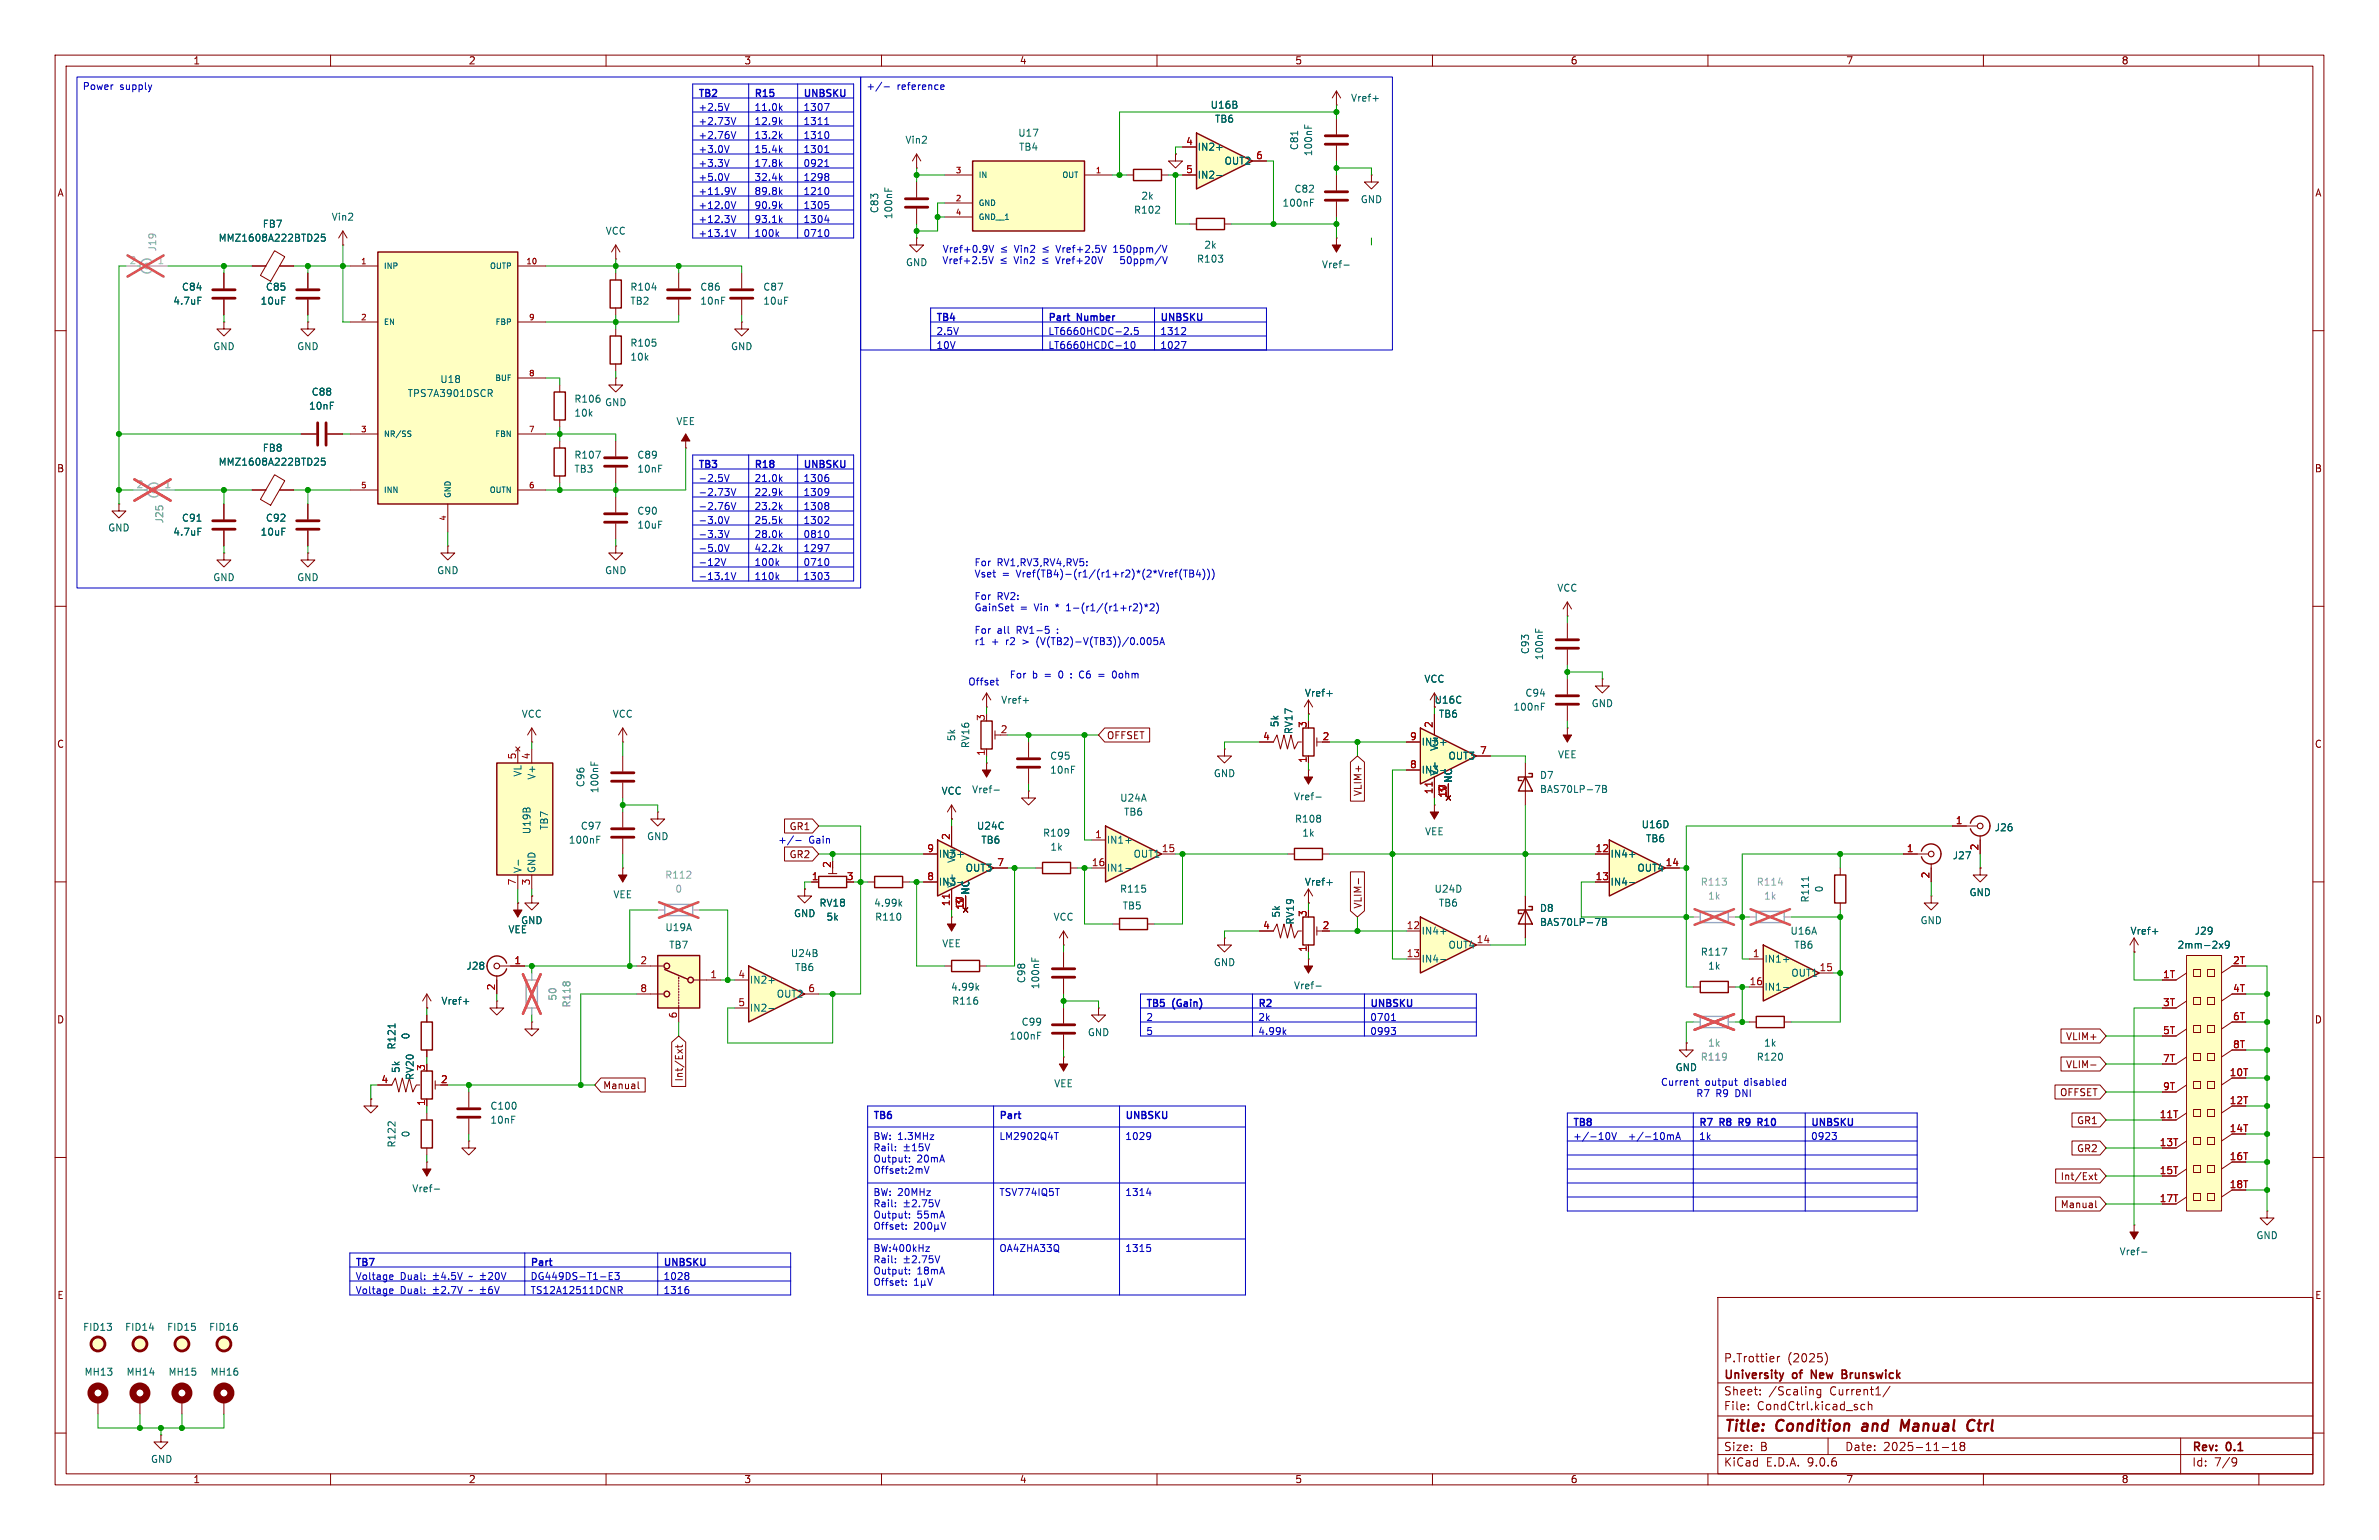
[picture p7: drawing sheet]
<svg xmlns="http://www.w3.org/2000/svg" width="432mm" height="279mm" viewBox="0 0 432 279" stroke-linecap="round" stroke-linejoin="round" font-family="sans-serif">
<defs><g id="words">
<g font-size="2.8" fill="#840000">
<text x="312.8" y="260.3">Title:</text>
<text x="322.5" y="260.3">Condition</text>
<text x="338.9" y="260.3">and</text>
<text x="346.6" y="260.3">Manual</text>
<text x="359.5" y="260.3">Ctrl</text>
</g>
<g font-size="2.1" fill="#840000">
<text x="312.8" y="250.6">University</text>
<text x="312.8" y="247.4">P.Trottier</text>
<text x="324.4" y="247.4">(2025)</text>
<text x="325.5" y="250.6">of</text>
<text x="329.4" y="250.6">New</text>
<text x="335.6" y="250.6">Brunswick</text>
<text x="312.8" y="256.1">File:</text>
<text x="312.8" y="253.4">Sheet:</text>
<text x="318.9" y="256.1">CondCtrl.kicad_sch</text>
<text x="321" y="253.4">/Scaling</text>
<text x="332.2" y="253.4">Current1/</text>
<text x="312.8" y="263.5">Size:</text>
<text x="319.5" y="263.5">B</text>
<text x="334.8" y="263.5">Date:</text>
<text x="341.8" y="263.5">2025-11-18</text>
<text x="397.8" y="263.7">Rev:</text>
<text x="404.2" y="263.7">0.1</text>
<text x="312.8" y="266.3">KiCad</text>
<text x="320.5" y="266.3">E.D.A.</text>
<text x="328.1" y="266.3">9.0.6</text>
<text x="397.8" y="266.3">Id:</text>
<text x="401.9" y="266.3">7/9</text>
</g>
<g font-size="1.8" fill="#840000">
<text x="35" y="11.9">1</text>
<text x="85" y="11.9">2</text>
<text x="135" y="11.9">3</text>
<text x="185" y="11.9">4</text>
<text x="235" y="11.9">5</text>
<text x="285" y="11.9">6</text>
<text x="335" y="11.9">7</text>
<text x="385" y="11.9">8</text>
<text x="10.3" y="35.9">A</text>
<text x="420.1" y="35.9">A</text>
<text x="10.3" y="85.9">B</text>
<text x="420.1" y="85.9">B</text>
<text x="260.3" y="127.9">U16C</text>
<text x="10.3" y="135.9">C</text>
<text x="200.8" y="134.3">OFFSET</text>
<text x="420.1" y="135.9">C</text>
<text x="247.3" y="144.5" transform="rotate(-90 247.3 144.5)">VLIM+</text>
<text x="262.6" y="144.8" transform="rotate(-90 262.6 144.8)">10</text>
<text x="143.2" y="155.9">GR2</text>
<text x="143.2" y="150.8">GR1</text>
<text x="175" y="165.1" transform="rotate(-90 175 165.1)">10</text>
<text x="247.3" y="164.9" transform="rotate(-90 247.3 164.9)">VLIM-</text>
<text x="10.3" y="185.9">D</text>
<text x="420.1" y="185.9">D</text>
<text x="374.9" y="188.9">VLIM+</text>
<text x="109.4" y="197.8">Manual</text>
<text x="124.1" y="196.3" transform="rotate(-90 124.1 196.3)">Int/Ext</text>
<text x="374.9" y="194">VLIM-</text>
<text x="373.8" y="199.1">OFFSET</text>
<text x="376.9" y="209.2">GR2</text>
<text x="376.9" y="204.2">GR1</text>
<text x="373.9" y="214.3">Int/Ext</text>
<text x="373.9" y="219.4">Manual</text>
<text x="10.3" y="235.9">E</text>
<text x="420.1" y="235.9">E</text>
<text x="35" y="269.3">1</text>
<text x="85" y="269.3">2</text>
<text x="135" y="269.3">3</text>
<text x="185" y="269.3">4</text>
<text x="235" y="269.3">5</text>
<text x="285" y="269.3">6</text>
<text x="335" y="269.3">7</text>
<text x="385" y="269.3">8</text>
</g>
<g font-size="1.8" fill="#0000c2">
<text x="14.9" y="16.6">Power</text>
<text x="21.7" y="16.6">supply</text>
<text x="157.2" y="16.6">+/-</text>
<text x="162.8" y="16.6">reference</text>
<text x="126.7" y="18.2">TB2</text>
<text x="126.7" y="20.5">+2.5V</text>
<text x="126.7" y="23">+2.73V</text>
<text x="136.8" y="18.2">R15</text>
<text x="136.8" y="20.5">11.0k</text>
<text x="136.8" y="23">12.9k</text>
<text x="145.7" y="18.2">UNBSKU</text>
<text x="145.7" y="20.5">1307</text>
<text x="145.7" y="23">1311</text>
<text x="126.7" y="25.5">+2.76V</text>
<text x="126.7" y="28.1">+3.0V</text>
<text x="136.8" y="25.5">13.2k</text>
<text x="136.8" y="28.1">15.4k</text>
<text x="145.7" y="25.5">1310</text>
<text x="145.7" y="28.1">1301</text>
<text x="126.7" y="30.6">+3.3V</text>
<text x="126.7" y="33.2">+5.0V</text>
<text x="126.7" y="35.7">+11.9V</text>
<text x="136.8" y="30.6">17.8k</text>
<text x="136.8" y="33.2">32.4k</text>
<text x="136.8" y="35.7">89.8k</text>
<text x="145.7" y="30.6">0921</text>
<text x="145.7" y="33.2">1298</text>
<text x="145.7" y="35.7">1210</text>
<text x="126.7" y="38.2">+12.0V</text>
<text x="126.7" y="40.8">+12.3V</text>
<text x="136.8" y="38.2">90.9k</text>
<text x="136.8" y="40.8">93.1k</text>
<text x="145.7" y="38.2">1305</text>
<text x="145.7" y="40.8">1304</text>
<text x="126.7" y="43.3">+13.1V</text>
<text x="136.8" y="43.3">100k</text>
<text x="145.7" y="43.3">0710</text>
<text x="171" y="46.1">Vref+0.9V</text>
<text x="181.5" y="46.1">þÿ&quot;dVin2</text>
<text x="189.5" y="46.1">þÿ&quot;dVref+2.5V</text>
<text x="202.8" y="46.1">150ppm/V</text>
<text x="170.9" y="48.1">Vref+2.5V</text>
<text x="181.5" y="48.1">þÿ&quot;dVin2</text>
<text x="189.5" y="48.1">þÿ&quot;dVref+20V</text>
<text x="204.5" y="48.1">50ppm/V</text>
<text x="169.9" y="58.9">TB4</text>
<text x="190.2" y="58.9">Part</text>
<text x="195.6" y="58.9">Number</text>
<text x="210.5" y="58.9">UNBSKU</text>
<text x="169.9" y="61.1">2.5V</text>
<text x="169.9" y="63.6">10V</text>
<text x="190.2" y="61.1">LT6660HCDC-2.5</text>
<text x="190.2" y="63.6">LT6660HCDC-10</text>
<text x="210.5" y="61.1">1312</text>
<text x="210.5" y="63.6">1027</text>
<text x="126.7" y="85.5">TB3</text>
<text x="126.7" y="87.8">-2.5V</text>
<text x="136.8" y="85.5">R18</text>
<text x="136.8" y="87.8">21.0k</text>
<text x="145.7" y="85.5">UNBSKU</text>
<text x="145.7" y="87.8">1306</text>
<text x="126.7" y="90.3">-2.73V</text>
<text x="126.7" y="92.8">-2.76V</text>
<text x="126.7" y="95.4">-3.0V</text>
<text x="136.8" y="90.3">22.9k</text>
<text x="136.8" y="92.8">23.2k</text>
<text x="136.8" y="95.4">25.5k</text>
<text x="145.7" y="90.3">1309</text>
<text x="145.7" y="92.8">1308</text>
<text x="145.7" y="95.4">1302</text>
<text x="126.7" y="97.9">-3.3V</text>
<text x="126.7" y="100.5">-5.0V</text>
<text x="136.8" y="97.9">28.0k</text>
<text x="136.8" y="100.5">42.2k</text>
<text x="145.7" y="97.9">0810</text>
<text x="145.7" y="100.5">1297</text>
<text x="126.7" y="103">-12V</text>
<text x="126.7" y="105.5">-13.1V</text>
<text x="136.8" y="103">100k</text>
<text x="136.8" y="105.5">110k</text>
<text x="145.7" y="103">0710</text>
<text x="145.7" y="105.5">1303</text>
<text x="176.8" y="102.9">For</text>
<text x="176.8" y="105">Vset</text>
<text x="181" y="102.9">RV1,RV3,RV4,RV5:</text>
<text x="181.9" y="105">=</text>
<text x="184.6" y="105">Vref(TB4)-(r1/(r1+r2)*(2*Vref(TB4)))</text>
<text x="176.8" y="109.1">For</text>
<text x="176.8" y="111.1">GainSet</text>
<text x="181" y="109.1">RV2:</text>
<text x="185.2" y="111.1">=</text>
<text x="187.9" y="111.1">Vin</text>
<text x="191.9" y="111.1">*</text>
<text x="194" y="111.1">1-(r1/(r1+r2)*2)</text>
<text x="176.8" y="115.2">For</text>
<text x="176.8" y="117.2">r1</text>
<text x="180" y="117.2">+</text>
<text x="181" y="115.2">all</text>
<text x="182.7" y="117.2">r2</text>
<text x="184.6" y="115.2">RV1-5</text>
<text x="185.9" y="117.2">&gt;</text>
<text x="188.6" y="117.2">(V(TB2)-V(TB3))/0.005A</text>
<text x="192.1" y="115.2">:</text>
<text x="175.6" y="124.6">Offset</text>
<text x="183.2" y="123.3">For</text>
<text x="187.4" y="123.3">b</text>
<text x="189.7" y="123.3">=</text>
<text x="192.4" y="123.3">0</text>
<text x="196.6" y="123.3">C6</text>
<text x="203" y="123.3">0ohm</text>
<text x="141.1" y="153.3">+/-</text>
<text x="146.8" y="153.3">Gain</text>
<text x="208" y="183.3">TB5</text>
<text x="208" y="185.6">2</text>
<text x="212.9" y="183.3">(Gain)</text>
<text x="228.3" y="183.3">R2</text>
<text x="228.3" y="185.6">2k</text>
<text x="248.6" y="183.3">UNBSKU</text>
<text x="248.6" y="185.6">0701</text>
<text x="208" y="188.1">5</text>
<text x="228.3" y="188.1">4.99k</text>
<text x="248.6" y="188.1">0993</text>
<text x="301.4" y="197.2">Current</text>
<text x="309.5" y="197.2">output</text>
<text x="316.7" y="197.2">disabled</text>
<text x="158.4" y="203.6">TB6</text>
<text x="181.3" y="203.6">Part</text>
<text x="204.2" y="203.6">UNBSKU</text>
<text x="307.8" y="199.2">R7</text>
<text x="311.4" y="199.2">R9</text>
<text x="315.1" y="199.2">DNI</text>
<text x="158.4" y="207.1">BW: 1.3MHz</text>
<text x="158.4" y="209.2">Rail:</text>
<text x="181.3" y="207.1">LM2902Q4T</text>
<text x="204.2" y="207.1">1029</text>
<text x="285.4" y="204.9">TB8</text>
<text x="285.4" y="207.1">+/-10V</text>
<text x="295.8" y="207.1">+/-10mA</text>
<text x="308.3" y="204.9">R7</text>
<text x="308.3" y="207.1">1k</text>
<text x="312.2" y="204.9">R8</text>
<text x="316.2" y="204.9">R9</text>
<text x="320.2" y="204.9">R10</text>
<text x="328.6" y="204.9">UNBSKU</text>
<text x="328.6" y="207.1">0923</text>
<text x="158.4" y="211.2">Output:</text>
<text x="158.4" y="213.3">Offset:2mV</text>
<text x="166.4" y="211.2">20mA</text>
<text x="158.4" y="217.3">BW: 20MHz</text>
<text x="158.4" y="219.4">Rail:</text>
<text x="158.4" y="221.4">Output:</text>
<text x="166.4" y="221.4">55mA</text>
<text x="181.3" y="217.3">TSV774IQ5T</text>
<text x="204.2" y="217.3">1314</text>
<text x="158.4" y="223.4">Offset:</text>
<text x="158.4" y="227.5">BW:400kHz</text>
<text x="181.3" y="227.5">OA4ZHA33Q</text>
<text x="204.2" y="227.5">1315</text>
<text x="64.5" y="230.3">TB7</text>
<text x="64.5" y="232.5">Voltage</text>
<text x="72.6" y="232.5">Dual:</text>
<text x="85.5" y="232.5">~</text>
<text x="96.2" y="230.3">Part</text>
<text x="96.2" y="232.5">DG449DS-T1-E3</text>
<text x="120.3" y="230.3">UNBSKU</text>
<text x="120.3" y="232.5">1028</text>
<text x="158.4" y="229.5">Rail:</text>
<text x="158.4" y="231.6">Output:</text>
<text x="158.4" y="233.6">Offset:</text>
<text x="166.4" y="231.6">18mA</text>
<text x="64.5" y="235.1">Voltage</text>
<text x="72.6" y="235.1">Dual:</text>
<text x="85.5" y="235.1">~</text>
<text x="96.2" y="235.1">TS12A12511DCNR</text>
<text x="120.3" y="235.1">1316</text>
</g>
<g font-size="1.8" fill="#006464">
<text x="219.6" y="19.9">U16B</text>
<text x="220.4" y="22.5">TB6</text>
<text x="245.1" y="18.6">Vref+</text>
<text x="164.2" y="26.3">Vin2</text>
<text x="184.7" y="25">U17</text>
<text x="184.9" y="27.5">TB4</text>
<text x="217.3" y="27.5">IN2+</text>
<text x="235.8" y="27.3" transform="rotate(-90 235.8 27.3)">C81</text>
<text x="238.4" y="28.4" transform="rotate(-90 238.4 28.4)">100nF</text>
<text x="217.3" y="32.6">IN2-</text>
<text x="222.2" y="30.1">OUT2</text>
<text x="234.9" y="35.2">C82</text>
<text x="47.6" y="41.5">FB7</text>
<text x="60.1" y="40.2">Vin2</text>
<text x="159.6" y="38.8" transform="rotate(-90 159.6 38.8)">C83</text>
<text x="162.2" y="39.9" transform="rotate(-90 162.2 39.9)">100nF</text>
<text x="205.7" y="39">R102</text>
<text x="207.1" y="36.4">2k</text>
<text x="232.7" y="37.7">100nF</text>
<text x="246.9" y="37.1">GND</text>
<text x="39.6" y="44">MMZ1608A222BTD25</text>
<text x="109.8" y="42.8">VCC</text>
<text x="217.2" y="47.9">R103</text>
<text x="218.5" y="45.3">2k</text>
<text x="32.9" y="52.9">C84</text>
<text x="48.2" y="52.9">C85</text>
<text x="114.3" y="52.9">R104</text>
<text x="127" y="52.9">C86</text>
<text x="138.4" y="52.9">C87</text>
<text x="164.3" y="48.5">GND</text>
<text x="239.8" y="48.9">Vref-</text>
<text x="31.4" y="55.5">4.7uF</text>
<text x="47.2" y="55.5">10uF</text>
<text x="114.3" y="55.5">TB2</text>
<text x="127" y="55.5">10nF</text>
<text x="138.4" y="55.5">10uF</text>
<text x="38.6" y="63.7">GND</text>
<text x="53.8" y="63.7">GND</text>
<text x="114.3" y="63.1">R105</text>
<text x="114.3" y="65.6">10k</text>
<text x="132.6" y="63.7">GND</text>
<text x="56.5" y="72">C88</text>
<text x="79.8" y="69.7">U18</text>
<text x="56" y="74.5">10nF</text>
<text x="73.9" y="72.2">TPS7A3901DSCR</text>
<text x="104.1" y="73.3">R106</text>
<text x="104.1" y="75.8">10k</text>
<text x="109.7" y="73.9">GND</text>
<text x="122.7" y="77.3">VEE</text>
<text x="47.6" y="82.1">FB8</text>
<text x="104.1" y="83.4">R107</text>
<text x="115.6" y="83.4">C89</text>
<text x="39.6" y="84.7">MMZ1608A222BTD25</text>
<text x="104.1" y="86">TB3</text>
<text x="115.6" y="86">10nF</text>
<text x="32.9" y="94.8">C91</text>
<text x="48.2" y="94.8">C92</text>
<text x="115.6" y="93.6">C90</text>
<text x="19.5" y="96.6">GND</text>
<text x="31.4" y="97.4">4.7uF</text>
<text x="47.2" y="97.4">10uF</text>
<text x="115.6" y="96.1">10uF</text>
<text x="38.6" y="105.6">GND</text>
<text x="53.8" y="105.6">GND</text>
<text x="79.2" y="104.4">GND</text>
<text x="109.7" y="104.4">GND</text>
<text x="282.6" y="107.5">VCC</text>
<text x="277.7" y="118.8" transform="rotate(-90 277.7 118.8)">C93</text>
<text x="280.3" y="119.9" transform="rotate(-90 280.3 119.9)">100nF</text>
<text x="258.4" y="124.1">VCC</text>
<text x="94.6" y="130.4">VCC</text>
<text x="111.1" y="130.4">VCC</text>
<text x="181.6" y="127.9">Vref+</text>
<text x="236.7" y="126.6">Vref+</text>
<text x="261.1" y="130.4">TB6</text>
<text x="274.6" y="129.1">100nF</text>
<text x="276.8" y="126.6">C94</text>
<text x="288.8" y="128.5">GND</text>
<text x="173.6" y="134.6" transform="rotate(-90 173.6 134.6)">5k</text>
<text x="176.1" y="135.8" transform="rotate(-90 176.1 135.8)">RV16</text>
<text x="232.3" y="132" transform="rotate(-90 232.3 132)">5k</text>
<text x="234.8" y="133.3" transform="rotate(-90 234.8 133.3)">RV17</text>
<text x="257.9" y="135.5">IN3+</text>
<text x="261.2" y="136.3" transform="rotate(-90 261.2 136.3)">V+</text>
<text x="282.7" y="137.8">VEE</text>
<text x="94.8" y="141" transform="rotate(-90 94.8 141)">VL</text>
<text x="97.4" y="141.5" transform="rotate(-90 97.4 141.5)">V+</text>
<text x="106.3" y="142.9" transform="rotate(-90 106.3 142.9)">C96</text>
<text x="190.5" y="138">C95</text>
<text x="190.5" y="140.6">10nF</text>
<text x="220.2" y="141.2">GND</text>
<text x="257.9" y="140.6">IN3-</text>
<text x="261.2" y="140.8" transform="rotate(-90 261.2 140.8)">V-</text>
<text x="262.8" y="138">OUT3</text>
<text x="263.8" y="142.1" transform="rotate(-90 263.8 142.1)">NC</text>
<text x="279.4" y="141.5">D7</text>
<text x="108.8" y="144" transform="rotate(-90 108.8 144)">100nF</text>
<text x="170.8" y="144.4">VCC</text>
<text x="176.3" y="144.1">Vref-</text>
<text x="203.2" y="145.6">U24A</text>
<text x="203.9" y="148.2">TB6</text>
<text x="234.8" y="145.4">Vref-</text>
<text x="234.9" y="149.5">R108</text>
<text x="279.4" y="144.1">BAS70LP-7B</text>
<text x="96.5" y="151.5" transform="rotate(-90 96.5 151.5)">U19B</text>
<text x="99.7" y="150.7" transform="rotate(-90 99.7 150.7)">TB7</text>
<text x="103.1" y="153.3">100nF</text>
<text x="105.3" y="150.7">C97</text>
<text x="117.3" y="152.6">GND</text>
<text x="170.3" y="155.8">IN3+</text>
<text x="177.2" y="150.7">U24C</text>
<text x="178" y="153.3">TB6</text>
<text x="189.2" y="152">R109</text>
<text x="190.5" y="154.5">1k</text>
<text x="200.8" y="153.3">IN1+</text>
<text x="205.7" y="155.8">OUT1</text>
<text x="236.3" y="152">1k</text>
<text x="258.6" y="151.7">VEE</text>
<text x="292.2" y="155.8">IN4+</text>
<text x="297.9" y="150.5">U16D</text>
<text x="298.7" y="153">TB6</text>
<text x="362" y="151">J26</text>
<text x="94.8" y="158.5" transform="rotate(-90 94.8 158.5)">V-</text>
<text x="97.4" y="158.5" transform="rotate(-90 97.4 158.5)">GND</text>
<text x="170.3" y="160.9">IN3-</text>
<text x="173.6" y="161.2" transform="rotate(-90 173.6 161.2)">V-</text>
<text x="173.6" y="156.7" transform="rotate(-90 173.6 156.7)">V+</text>
<text x="175.2" y="158.3">OUT3</text>
<text x="200.8" y="158.3">IN1-</text>
<text x="236.7" y="160.9">Vref+</text>
<text x="292.2" y="160.9">IN4-</text>
<text x="297.1" y="158.3">OUT4</text>
<text x="331.1" y="162" transform="rotate(-90 331.1 162)">0</text>
<text x="354.3" y="156.1">J27</text>
<text x="94.5" y="167.9">GND</text>
<text x="111.2" y="163.2">VEE</text>
<text x="144" y="166.6">GND</text>
<text x="148.6" y="164.7">RV18</text>
<text x="149.9" y="167.2">5k</text>
<text x="158.6" y="164.7">4.99k</text>
<text x="158.7" y="167.2">R110</text>
<text x="176.1" y="162.4" transform="rotate(-90 176.1 162.4)">NC</text>
<text x="191.1" y="167.2">VCC</text>
<text x="203.2" y="162.2">R115</text>
<text x="203.7" y="165.2">TB5</text>
<text x="232.5" y="166.6" transform="rotate(-90 232.5 166.6)">5k</text>
<text x="235.1" y="167.8" transform="rotate(-90 235.1 167.8)">RV19</text>
<text x="260.3" y="162.2">U24D</text>
<text x="261.1" y="164.7">TB6</text>
<text x="279.4" y="165.6">D8</text>
<text x="328.5" y="163.8" transform="rotate(-90 328.5 163.8)">R111</text>
<text x="348.5" y="167.9">GND</text>
<text x="357.4" y="162.8">GND</text>
<text x="92.2" y="169.5">VEE</text>
<text x="120.7" y="169.1">U19A</text>
<text x="121.4" y="172.3">TB7</text>
<text x="143.4" y="173.8">U24B</text>
<text x="170.9" y="172.1">VEE</text>
<text x="257.9" y="169.8">IN4+</text>
<text x="262.8" y="172.3">OUT4</text>
<text x="279.4" y="168.2">BAS70LP-7B</text>
<text x="308.6" y="173.6">R117</text>
<text x="324.9" y="169.8">U16A</text>
<text x="325.6" y="172.3">TB6</text>
<text x="386.6" y="169.8">Vref+</text>
<text x="395.1" y="172.3">2mm-2x9</text>
<text x="398.3" y="169.8">J29</text>
<text x="84.6" y="176.1">J28</text>
<text x="136" y="178.7">IN2+</text>
<text x="144.2" y="176.4">TB6</text>
<text x="172.5" y="179.9">4.99k</text>
<text x="186.3" y="178.5" transform="rotate(-90 186.3 178.5)">C98</text>
<text x="188.8" y="179.6" transform="rotate(-90 188.8 179.6)">100nF</text>
<text x="220.2" y="175.5">GND</text>
<text x="234.8" y="179.7">Vref-</text>
<text x="257.9" y="174.9">IN4-</text>
<text x="309.9" y="176.1">1k</text>
<text x="320.2" y="174.9">IN1+</text>
<text x="320.2" y="179.9">IN1-</text>
<text x="325" y="177.4">OUT1</text>
<text x="80" y="182.5">Vref+</text>
<text x="136" y="183.7">IN2-</text>
<text x="140.9" y="181.2">OUT2</text>
<text x="172.7" y="182.5">R116</text>
<text x="72" y="190.5" transform="rotate(-90 72 190.5)">R121</text>
<text x="74.5" y="188.7" transform="rotate(-90 74.5 188.7)">0</text>
<text x="183.2" y="188.8">100nF</text>
<text x="185.3" y="186.3">C99</text>
<text x="197.4" y="188.2">GND</text>
<text x="320.1" y="190.1">1k</text>
<text x="72.7" y="194.8" transform="rotate(-90 72.7 194.8)">5k</text>
<text x="75.3" y="196" transform="rotate(-90 75.3 196)">RV20</text>
<text x="191.2" y="197.5">VEE</text>
<text x="304" y="194.5">GND</text>
<text x="318.8" y="192.6">R120</text>
<text x="88.9" y="201.5">C100</text>
<text x="72" y="208.3" transform="rotate(-90 72 208.3)">R122</text>
<text x="74.5" y="206.4" transform="rotate(-90 74.5 206.4)">0</text>
<text x="88.9" y="204.1">10nF</text>
<text x="74.7" y="216.5">Vref-</text>
<text x="384.6" y="227.9">Vref-</text>
<text x="409.4" y="225">GND</text>
<text x="15" y="241.7">FID13</text>
<text x="22.6" y="241.7">FID14</text>
<text x="30.2" y="241.7">FID15</text>
<text x="37.8" y="241.7">FID16</text>
<text x="15.2" y="249.8">MH13</text>
<text x="22.9" y="249.8">MH14</text>
<text x="30.5" y="249.8">MH15</text>
<text x="38.1" y="249.8">MH16</text>
<text x="27.3" y="265.6">GND</text>
</g>
<g font-size="1.8" fill="#a90000">
<text x="215.2" y="26.4">4</text>
<text x="227.9" y="29">6</text>
<text x="215.2" y="31.5">5</text>
<text x="178.8" y="130.9" transform="rotate(-90 178.8 130.9)">3</text>
<text x="93.7" y="137.9" transform="rotate(-90 93.7 137.9)">5</text>
<text x="96.3" y="137.9" transform="rotate(-90 96.3 137.9)">4</text>
<text x="178.8" y="137.2" transform="rotate(-90 178.8 137.2)">1</text>
<text x="181.5" y="133.1">2</text>
<text x="229.2" y="134.4">4</text>
<text x="237.2" y="132.2" transform="rotate(-90 237.2 132.2)">3</text>
<text x="240" y="134.4">2</text>
<text x="255.8" y="134.4">9</text>
<text x="260.1" y="132.2" transform="rotate(-90 260.1 132.2)">2</text>
<text x="268.5" y="136.9">7</text>
<text x="237.2" y="138.5" transform="rotate(-90 237.2 138.5)">1</text>
<text x="255.8" y="139.4">8</text>
<text x="260.1" y="144.2" transform="rotate(-90 260.1 144.2)">11</text>
<text x="262.6" y="144.2" transform="rotate(-90 262.6 144.2)">37</text>
<text x="354.9" y="149.6">1</text>
<text x="168.2" y="154.7">9</text>
<text x="172.5" y="152.5" transform="rotate(-90 172.5 152.5)">2</text>
<text x="198.7" y="152.1">1</text>
<text x="210.8" y="154.7">15</text>
<text x="289.5" y="154.7">12</text>
<text x="346" y="154.7">1</text>
<text x="359.2" y="154.4" transform="rotate(-90 359.2 154.4)">2</text>
<text x="93.7" y="160.7" transform="rotate(-90 93.7 160.7)">7</text>
<text x="96.3" y="160.7" transform="rotate(-90 96.3 160.7)">3</text>
<text x="147.2" y="159.8">1</text>
<text x="150.9" y="157.6" transform="rotate(-90 150.9 157.6)">2</text>
<text x="153.6" y="159.8">3</text>
<text x="168.2" y="159.8">8</text>
<text x="180.9" y="157.2">7</text>
<text x="198.1" y="157.2">16</text>
<text x="289.5" y="159.8">13</text>
<text x="302.2" y="157.2">14</text>
<text x="350.3" y="159.5" transform="rotate(-90 350.3 159.5)">2</text>
<text x="172.5" y="164.5" transform="rotate(-90 172.5 164.5)">11</text>
<text x="175" y="164.5" transform="rotate(-90 175 164.5)">37</text>
<text x="237.2" y="166.4" transform="rotate(-90 237.2 166.4)">3</text>
<text x="229.2" y="168.7">4</text>
<text x="237.2" y="172.8" transform="rotate(-90 237.2 172.8)">1</text>
<text x="240" y="168.7">2</text>
<text x="255.2" y="168.7">12</text>
<text x="255.2" y="173.7">13</text>
<text x="267.9" y="171.2">14</text>
<text x="318.1" y="173.7">1</text>
<text x="89.9" y="179.8" transform="rotate(-90 89.9 179.8)">2</text>
<text x="93.3" y="175">1</text>
<text x="116.1" y="175">2</text>
<text x="128.8" y="177.5">1</text>
<text x="133.9" y="177.5">4</text>
<text x="317.5" y="178.8">16</text>
<text x="330.2" y="176.3">15</text>
<text x="392.5" y="177.5">1T</text>
<text x="405.2" y="175">2T</text>
<text x="116.1" y="180.1">8</text>
<text x="122.9" y="184.9" transform="rotate(-90 122.9 184.9)">6</text>
<text x="133.9" y="182.6">5</text>
<text x="146.6" y="180.1">6</text>
<text x="392.5" y="182.6">3T</text>
<text x="405.2" y="180.1">4T</text>
<text x="405.2" y="185.2">6T</text>
<text x="392.5" y="187.7">5T</text>
<text x="405.2" y="190.2">8T</text>
<text x="69.1" y="196.6">4</text>
<text x="77.2" y="194.4" transform="rotate(-90 77.2 194.4)">3</text>
<text x="79.9" y="196.6">2</text>
<text x="392.5" y="192.8">7T</text>
<text x="392.5" y="197.9">9T</text>
<text x="404.6" y="195.3">10T</text>
<text x="77.2" y="200.7" transform="rotate(-90 77.2 200.7)">1</text>
<text x="391.9" y="202.9">11T</text>
<text x="404.6" y="200.4">12T</text>
<text x="391.9" y="208">13T</text>
<text x="404.6" y="205.5">14T</text>
<text x="391.9" y="213.1">15T</text>
<text x="404.6" y="210.6">16T</text>
<text x="404.6" y="215.6">18T</text>
<text x="391.9" y="218.2">17T</text>
</g>
<g font-size="1.8" fill="#989898">
<text x="28.5" y="45.7" transform="rotate(-90 28.5 45.7)">J19</text>
<text x="29.8" y="95" transform="rotate(-90 29.8 95)">J25</text>
<text x="120.6" y="159.6">R112</text>
<text x="308.6" y="160.9">R113</text>
<text x="318.8" y="160.9">R114</text>
<text x="122.5" y="162.2">0</text>
<text x="309.9" y="163.4">1k</text>
<text x="320.1" y="163.4">1k</text>
<text x="101.2" y="181.7" transform="rotate(-90 101.2 181.7)">50</text>
<text x="103.7" y="182.9" transform="rotate(-90 103.7 182.9)">R118</text>
<text x="309.9" y="190.1">1k</text>
<text x="308.6" y="192.6">R119</text>
</g>
<g font-size="1.8" fill="#aaa">
<text x="23.4" y="48">2</text>
<text x="28.5" y="48">1</text>
<text x="24.7" y="88.6">2</text>
<text x="29.8" y="88.6">1</text>
</g>
<g font-size="1.4" fill="#a90000">
<text x="173.4" y="31.5">3</text>
<text x="198.8" y="31.5">1</text>
<text x="173.4" y="36.6">2</text>
<text x="173.4" y="39.1">4</text>
<text x="65.4" y="48">1</text>
<text x="95.4" y="48">10</text>
<text x="65.4" y="58.2">2</text>
<text x="95.9" y="58.2">9</text>
<text x="95.9" y="68.3">8</text>
<text x="65.4" y="78.5">3</text>
<text x="95.9" y="78.5">7</text>
<text x="65.4" y="88.6">5</text>
<text x="95.9" y="88.6">6</text>
<text x="81" y="94.6" transform="rotate(-90 81 94.6)">4</text>
</g>
<g font-size="1.4" fill="#006464">
<text x="177.5" y="32.5">IN</text>
<text x="192.7" y="32.5">OUT</text>
<text x="177.5" y="37.6">GND</text>
<text x="177.5" y="40.1">GND__1</text>
<text x="69.6" y="49">INP</text>
<text x="88.8" y="49">OUTP</text>
<text x="69.6" y="59.2">EN</text>
<text x="89.8" y="59.2">FBP</text>
<text x="89.8" y="69.3">BUF</text>
<text x="69.6" y="79.5">NR/SS</text>
<text x="89.8" y="79.5">FBN</text>
<text x="69.6" y="89.6">INN</text>
<text x="88.7" y="89.6">OUTN</text>
<text x="82" y="90.4" transform="rotate(-90 82 90.4)">GND</text>
</g>
</g></defs>
<g fill="none" stroke="#840000" stroke-width=".18">
<path d="M10 10h411.8v259.4h-411.8zM12 12h407.8v255.4h-407.8zM60 10v2M110 10v2M160 10v2M210 10v2M260 10v2M310 10v2M360 10v2M410 10v2M10 60h2M419.8 60h2"/>
<path d="M10 110h2M419.8 110h2M186.7 134.6v2.8M186.7 139.4v2.8M276.9 138.4v7.7M284.5 132.1h.1M284.5 132.1v2.5M10 160h2M119.4 147.3v1.3h1.2l-1.2 1.3-1.3-1.3h1.3M119.4 147.3h.1M150.4 158.5h1.5M151.1 157.5v1"/>
<path d="M186.7 143.5v1.3h1.3l-1.3 1.3-1.3-1.3h1.3M186.7 143.5h.1M419.8 160h2M147.3 160h1.3M171.4 175.3h1.3M172.7 166.4h.1M172.7 166.4v2.5M177.8 175.3h1.3M307.3 179.1h1.3M313.7 179.1h1.3M67.3 199.4v1.3h1.3l-1.3 1.2-1.3-1.2h1.3M67.3 199.4h.1"/>
<path d="M306.1 189.2v1.3h1.2l-1.2 1.3-1.3-1.3h1.3M306.1 189.2h.1M10 210h2M77.5 210.8h.1M77.5 201.9v1.3M77.5 208.3v1.3M77.5 210.8v2.6M85.1 207v1.3h1.3l-1.3 1.3-1.3-1.3h1.3M85.1 207h.1M419.8 210h2M311.8 235.4h108v32h-108zM10 260h2"/>
<path d="M311.8 256.9h108M311.8 250.9h108M317.3 255.6v.2M317.3 254.9v.1M319.5 252.9v.2M319.5 252.2v.1M322.6 246.1v1M323 246.1l-.2 .1-.2 .2M329 252.2l.1 .9M330.5 252.1v1.2l-.3 .3-.4-.1M330.5 252.2l-.5-.1-.2 .3v.4l.1 .2h.6M331.3 245.4a1.72 1.72 0 0 1 0 2.3"/>
<path d="M338.5 254.9l-.5-.1-.2 .3v.4l.1 .2h.6M339.1 254.9l.2-.1 .4 .1 .1 .9M339.1 254.3v1.5M343 251.5l-1.2 1.9M419.8 260h2M60 267.4v2M110 267.4v2M160 267.4v2M210 267.4v2M260 267.4v2M310 267.4v2M311.8 263.9h108"/>
<path d="M311.8 260.9h108M331.8 260.9v3M352.5 262.6h1.2M354.3 263.2h.9M354.3 262.1l.5-.4v1.5M356 262.3l-.2 .3v.4l.2 .2 .5-.1 .1-.2-.1-.4-.2-.2M356 262.3l-.2-.3 .2-.3 .5 .1 .1 .2-.3 .3M356 262.3h.3M360 267.4v2M395.8 260.9v6.5M405.4 264.5l.5 .1a.99 .99 0 0 1-.4 1.4h-.2M406 265.1l-.3 .3h-.3"/>
<path d="M410 267.4v2"/>
</g>
<path d="M338.1 258.9l-.2 .4 .3 .3M346.5 257.6l-.8 1.4-.5-1.4-.2 2M358.2 259.4a.73 .73 0 0 1-.9 .1M358.4 257.8a.69 .69 0 0 0-1 .1" fill="none" stroke="#840000" stroke-width=".4"/>
<path d="M323.7 249.1l-.3 1M328.8 250.1v-1.5l.8 1.5M334.4 248.6h.5l.2 .1M334.4 249.3h.5M334.9 249.3l.2 .1M335.1 250l-.7 .1M335.1 249.1l-.2 .2" fill="none" stroke="#840000" stroke-width=".3"/>
<path d="M148.6 159h5.1v2h-5.1zM276.9 141l1.2 2.5h-2.5zM277.5 140.3h.6v.7h-2.5v.6h.6M172.7 174.2h5.1v2.1h-5.1zM308.6 178.1h5.1v2h-5.1zM76.5 203.2h2v5.1h-2z" fill="none" stroke="#840000" stroke-width=".25"/>
<path d="M289.6 142.5h.8l-.5 1.3M290.9 142.5h.4l.2 .2-.2 .4 .2 .1 .1 .3-.2 .3h-.5zM290.9 143.1h.4M177.3 179.2l.3 .4M177.6 178.8l-.4 .5M312.6 172h.8l-.5 1.3M78.8 215.7h1" fill="none" stroke="#006464" stroke-width=".18"/>
<g fill="#840000" stroke="#840000" stroke-width=".18">
<path d="M283.7 133.4h1.5l-.7 1.2z"/>
<path d="M172 167.6h1.5l-.8 1.3z"/>
<path d="M76.7 212.1h1.5l-.7 1.3z"/>
</g>
<path d="M120.6 164.1h5.1v2h-5.1z" fill="none" stroke="#a1a1a1" stroke-width=".25"/>
<path d="M119.4 165.1h1.2M125.7 165.1h1.3" fill="none" stroke="#a1a1a1" stroke-width=".18"/>
<path d="M119.6 163.7l7.2 2.8M126.8 163.7l-7.2 2.8" fill="none" stroke="#e65255" stroke-width=".46"/>
<path d="M184.7 139.2h4M184.7 137.7h4" fill="none" stroke="#840000" stroke-width=".51"/>
<path d="M292.1 152.4l10.2 5.1-10.2 5.1z" fill="#ffffc2"/>
<path d="M292.1 152.4l10.2 5.1-10.2 5.1zM76.5 194.3h2v5.1h-2z" fill="none" stroke="#840000" stroke-width=".25"/>
<g fill="none" stroke="#840000" stroke-width=".18">
<path d="M242.6 43.2h.1M242.6 43.2v2.5M260.3 125.7l-.7 1.3M260.3 125.7l.8 1.3M260.3 125.7v2.6M289.6 154.9h2.5M302.3 157.5h2.5M289.6 160h2.5M68.6 196.9h2.5l.7-1.3 .6 2.5 .6-2.5 .7 2.5 .6-2.5 .6 2.5 .7-1.2h.6M77.5 182.9h.1M77.5 180.3v2.6M77.5 199.4v1.3"/>
<path d="M77.5 180.3l-.8 1.3M77.5 180.3l.7 1.3M79 196.1v1.5M79 196.9h1M85.1 198.1v2.8M85.1 202.9v2.8"/>
</g>
<path d="M243.9 48.1h1M295.8 155h.9M295.8 160.1h.9M84.1 181.7h1" fill="none" stroke="#006464" stroke-width=".18"/>
<path d="M83.1 202.7h4M83.1 201.2h4" fill="none" stroke="#840000" stroke-width=".51"/>
<path d="M241.8 44.5h1.5l-.7 1.2z" fill="#840000" stroke="#840000" stroke-width=".18"/>
<path d="M257.8 132.1l10.2 5.1-10.2 5z" fill="#ffffc2"/>
<path d="M257.8 132.1l10.2 5.1-10.2 5zM203.2 166.6h5.1v2.1h-5.1z" fill="none" stroke="#840000" stroke-width=".25"/>
<g fill="none" stroke="#840000" stroke-width=".18">
<path d="M179.1 138.4h.1M179.1 138.4v2.6M255.3 134.6h2.5M255.3 139.7h2.5M268 137.2h2.5M172.7 148.6h.1M172.7 146.1l-.7 1.2M172.7 146.1l.8 1.2M172.7 146.1v2.5M172.7 149.9v3.8M172.7 161.3v3.8M175.3 162.6v2.5"/>
<path d="M201.9 167.6h1.3M208.3 167.6h1.2"/>
</g>
<path d="M261.5 134.7h1M261.5 139.8h1M172.8 158.7v1M180.4 143.4h1" fill="none" stroke="#006464" stroke-width=".18"/>
<path d="M178.3 139.7h1.5l-.7 1.3z" fill="#840000" stroke="#840000" stroke-width=".18"/>
<path d="M172.3 162.2v.8" fill="none" stroke="#a90000" stroke-width=".18"/>
<path d="M170.2 152.4l10.1 5.1-10.1 5.1z" fill="#ffffc2"/>
<path d="M170.2 152.4l10.1 5.1-10.1 5.1zM189.2 156.5h5.1v2h-5.1z" fill="none" stroke="#840000" stroke-width=".25"/>
<g fill="none" stroke="#840000" stroke-width=".18">
<path d="M260.3 129.5v3.9M167.6 154.9h2.6M180.3 157.5h2.6M188 157.5h1.2M194.3 157.5h1.3M260.3 141v3.8M262.9 142.2v2.6M167.6 160h2.6M193 171.5h.1M193 168.9v2.6M193 172.7v2.8M193 177.5v2.8"/>
<path d="M193 168.9l-.7 1.3M193 168.9l.8 1.3M193 191.8h.1M193 182.9v2.8M193 187.7v2.8M193 191.8v2.5M199.4 182.9v1.3h1.3l-1.3 1.2-1.3-1.2h1.3M199.4 182.9h.1"/>
</g>
<path d="M260.4 138.4v1M173.9 155h.9M173.9 160.1h.9M187.3 173.8v.6M187.9 174v.4M188.3 187.9h.5M188.3 187.3h.6" fill="none" stroke="#006464" stroke-width=".18"/>
<path d="M259.9 141.9v.7" fill="none" stroke="#a90000" stroke-width=".18"/>
<path d="M192.3 193h1.5l-.8 1.3z" fill="#840000" stroke="#840000" stroke-width=".18"/>
<path d="M191 177.3h4.1M191 175.8h4.1M191 187.5h4.1M191 185.9h4.1" fill="none" stroke="#840000" stroke-width=".51"/>
<path d="M318.8 165.4h5v2h-5z" fill="none" stroke="#a1a1a1" stroke-width=".25"/>
<path d="M317.5 166.4h1.3M323.8 166.4h1.3" fill="none" stroke="#a1a1a1" stroke-width=".18"/>
<path d="M322.8 160.2h.8" fill="none" stroke="#989898" stroke-width=".18"/>
<path d="M317.7 165l7.2 2.8M324.9 165l-7.2 2.8" fill="none" stroke="#e65255" stroke-width=".46"/>
<path d="M200.7 149.9l10.1 5-10.1 5.1z" fill="#ffffc2"/>
<path d="M200.7 149.9l10.1 5-10.1 5.1zM318.8 184.4h5v2h-5z" fill="none" stroke="#840000" stroke-width=".25"/>
<g fill="none" stroke="#840000" stroke-width=".18">
<path d="M222.2 135.9v1.3h-1.2l1.2 1.2 1.3-1.2h-1.3M222.2 135.9h.1M284.5 123.2v2.8M284.5 128v2.8M290.8 123.2v1.3h1.3l-1.3 1.2-1.2-1.2h1.2M290.8 123.2h.1M198.1 152.4h2.6M198.1 157.5h2.6M210.8 154.9h2.6M146 161.3v1.3h1.3l-1.3 1.2-1.2-1.2h1.2M146 161.3h.1M387.3 172.7h.1"/>
<path d="M387.3 170.2v2.5M387.3 170.2l-.7 1.3M387.3 170.2l.8 1.3M90.2 181.6v1.3h1.2l-1.2 1.3-1.3-1.3h1.3M90.2 181.6h.1M96.5 185.4v1.3h1.3l-1.3 1.3-1.3-1.3h1.3M96.5 185.4h.1M317.5 185.4h1.3M323.8 185.4h1.3M411.5 219.7v1.3h1.2l-1.2 1.3-1.3-1.3h1.3M411.5 219.7h.1M387.3 222.3h.1"/>
<path d="M387.3 222.3v2.5M17.8 254v2.5M25.4 254v2.5M33 254v2.5M40.6 254v2.5M29.2 260.4v1.2h1.3l-1.3 1.3-1.3-1.3h1.3M29.2 260.4h.1"/>
</g>
<path d="M279.8 128.2h.4M279.8 127.6h.6M204.3 152.5h1M204.3 157.6h1M390.7 169h1M388.7 227.2h1" fill="none" stroke="#006464" stroke-width=".18"/>
<g fill="none" stroke="#840000" stroke-width=".51">
<path d="M282.4 127.8h4.1M282.4 126.2h4.1"/>
<circle cx="17.8" cy="243.8" r="1.27"/>
<circle cx="25.4" cy="243.8" r="1.27"/>
<circle cx="33" cy="243.8" r="1.27"/>
<circle cx="40.6" cy="243.8" r="1.27"/>
</g>
<path d="M386.6 223.5h1.5l-.8 1.3z" fill="#840000" stroke="#840000" stroke-width=".18"/>
<g fill="none" stroke="#840000" stroke-width="1.3">
<circle cx="17.8" cy="252.7" r="1.27"/>
<circle cx="25.4" cy="252.7" r="1.27"/>
<circle cx="33" cy="252.7" r="1.27"/>
<circle cx="40.6" cy="252.7" r="1.27"/>
</g>
<g fill="#ffffc2" stroke="#ffffc2" stroke-width=".18">
<circle cx="40.6" cy="243.8" r="1.27"/>
<circle cx="33" cy="243.8" r="1.27"/>
<circle cx="17.8" cy="243.8" r="1.27"/>
<circle cx="25.4" cy="243.8" r="1.27"/>
</g>
<path d="M95.5 177.8h2v5.1h-2zM308.6 165.4h5.1v2h-5.1zM308.6 184.4h5.1v2h-5.1z" fill="none" stroke="#a1a1a1" stroke-width=".25"/>
<path d="M96.5 176.5v1.3M307.3 166.4h1.3M313.7 166.4h1.3M96.5 182.9v1.3M307.3 185.4h1.3M313.7 185.4h1.3" fill="none" stroke="#a1a1a1" stroke-width=".18"/>
<path d="M94.9 176.8l3.2 7.1M98.1 176.8l-3.2 7.1M307.6 165l7.1 2.8M314.7 165l-7.1 2.8M307.6 184l7.1 2.8M314.7 184l-7.1 2.8" fill="none" stroke="#e65255" stroke-width=".46"/>
<path d="M396.9 173.4h6.3v46.3h-6.3z" fill="#ffffc2"/>
<g fill="none" stroke="#840000" stroke-width=".18">
<path d="M396.9 173.4h6.3v46.3h-6.3zM396.9 176.5l-1.9 1.3M398.1 175.9h1.3v1.3h-1.3zM400.7 175.9h1.3v1.3h-1.3zM405.1 175.3l-1.9 1.2M396.9 181.6l-1.9 1.3M396.9 186.7l-1.9 1.3M396.9 191.8l-1.9 1.2M396.9 196.9l-1.9 1.2M398.1 181h1.3v1.2h-1.3zM398.1 186.1h1.3v1.2h-1.3zM398.1 191.1h1.3v1.3h-1.3z"/>
<path d="M398.1 196.2h1.3v1.3h-1.3zM400.7 181h1.3v1.2h-1.3zM400.7 186.1h1.3v1.2h-1.3zM400.7 191.1h1.3v1.3h-1.3zM400.7 196.2h1.3v1.3h-1.3zM405.1 180.3l-1.9 1.3M405.1 185.4l-1.9 1.3M405.1 190.5l-1.9 1.3M405.1 195.6l-1.9 1.3M396.9 201.9l-1.9 1.3M396.9 207l-1.9 1.3M396.9 212.1l-1.9 1.3"/>
<path d="M396.9 217.2l-1.9 1.2M398.1 201.3h1.3v1.3h-1.3zM398.1 206.4h1.3v1.2h-1.3zM398.1 211.5h1.3v1.2h-1.3zM398.1 216.5h1.3v1.3h-1.3zM400.7 201.3h1.3v1.3h-1.3zM400.7 206.4h1.3v1.2h-1.3zM400.7 211.5h1.3v1.2h-1.3zM400.7 216.5h1.3v1.3h-1.3zM405.1 200.7l-1.9 1.2M405.1 205.7l-1.9 1.3M405.1 210.8l-1.9 1.3"/>
<path d="M405.1 215.9l-1.9 1.3"/>
</g>
<path d="M402.8 171.2l.7 .8M403.5 171.2l-.7 .8M404.6 171.3l-.2 .2h-.4l-.1-.2v-.3l.2-.2h.3l.2 .2a.84 .84 0 0 1-.3 1h-.3" fill="none" stroke="#006464" stroke-width=".18"/>
<path d="M119.4 173.4h7.6v9.5h-7.6z" fill="#ffffc2"/>
<g fill="none" stroke="#840000" stroke-width=".18">
<path d="M115.6 175.3h4.8M123.2 177.3v.2M123.2 177.8v.3M123.2 178.3v.3M123.2 178.8v.3M123.2 179.3v.3M123.2 179.8v.3M126 177.8h4.8M115.6 180.3h4.8M123.2 180.3v.3M123.2 180.8v.3M123.2 181.4v.2"/>
<path d="M123.2 181.9v.2M123.2 182.4v3"/>
</g>
<g fill="none" stroke="#840000" stroke-width=".25">
<path d="M119.4 173.4h7.6v9.5h-7.6zM120.6 175.9l4.2 1.8"/>
<circle cx="121" cy="175.3" r=".51"/>
<circle cx="125.3" cy="177.8" r=".51"/>
<circle cx="121" cy="180.3" r=".51"/>
</g>
<path d="M217.2 24.1l10.1 5.1-10.1 5.1z" fill="#ffffc2"/>
<path d="M217.2 24.1l10.1 5.1-10.1 5.1z" fill="none" stroke="#840000" stroke-width=".25"/>
<path d="M214.6 26.7h2.6M214.6 31.8h2.6M227.3 29.2h2.6" fill="none" stroke="#840000" stroke-width=".18"/>
<path d="M220.8 26.8h1M220.8 31.8h1" fill="none" stroke="#006464" stroke-width=".18"/>
<path d="M320 171.5l10.2 5-10.2 5.1z" fill="#ffffc2"/>
<path d="M205.7 30.7h5.1v2.1h-5.1zM217.2 39.6h5v2.1h-5zM158.7 159h5.1v2h-5.1zM333 158.8h2v5h-2zM91.9 174.8a1.81 1.81 0 0 0-2.7-1 1.81 1.81 0 0 0 0 2.9 1.81 1.81 0 0 0 2.7-.9M320 171.5l10.2 5-10.2 5.1zM76.5 185.4h2v5.1h-2z" fill="none" stroke="#840000" stroke-width=".25"/>
<g fill="none" stroke="#840000" stroke-width=".18">
<path d="M242.6 19.1h.1M242.6 16.5l-.8 1.3M242.6 16.5l.7 1.3M242.6 16.5v2.6M204.5 31.8h1.2M210.8 31.8h1.3M213.4 27.9v1.3h1.2l-1.2 1.3-1.3-1.3h1.3M213.4 27.9h.1M242.6 21.6v2.8M242.6 26.4v2.8M242.6 31.8v2.7M242.6 36.6v2.8"/>
<path d="M248.9 31.8v1.2h1.3l-1.3 1.3-1.3-1.3h1.3M248.9 31.8h.1M215.9 40.6h1.3M222.2 40.6h1.3M334 157.5v1.3M90.2 177v3.3M90.7 175.3h4.5M94 163.8h.1M94 163.8v2.6M96.5 162.6v1.2h1.3l-1.3 1.3-1.3-1.3h1.3M96.5 162.6h.1M157.5 160h1.2"/>
<path d="M163.8 160h1.3M317.5 174h2.5M317.5 179.1h2.5M330.2 176.5h2.5M334 163.8v1.3M77.5 184.2v1.2M77.5 190.5v1.3"/>
</g>
<path d="M249.2 17.9h1M235.5 23.8v.7M236.8 22.6v.7M237.4 22.8v.5M237.9 36.7h.4M237.9 36.1h.6M328.2 159.1v.7M163.3 163.9l.4 .5M163.7 163.6l-.5 .4M323.7 174.1h1M323.7 179.2h1M71.7 185.8v.7" fill="none" stroke="#006464" stroke-width=".18"/>
<circle cx="90.2" cy="175.3" r=".51" fill="none" stroke="#840000" stroke-width=".2"/>
<path d="M93.2 165.1h1.5l-.7 1.3z" fill="#840000" stroke="#840000" stroke-width=".18"/>
<path d="M240.5 26.2h4.1M240.5 24.6h4.1M240.5 36.3h4.1M240.5 34.8h4.1" fill="none" stroke="#840000" stroke-width=".51"/>
<path d="M176.5 29.2h20.3v12.7h-20.3z" fill="#ffffc2"/>
<path d="M176.5 29.2h20.3v12.7h-20.3zM110.7 50.8h2.1v5.1h-2.1zM110.7 61h2.1v5h-2.1zM236.5 166.4h2v5.1h-2z" fill="none" stroke="#840000" stroke-width=".25"/>
<g fill="none" stroke="#840000" stroke-width=".18">
<path d="M166.4 30.5h.1M166.4 27.9l-.8 1.3M166.4 27.9l.7 1.3M166.4 27.9v2.6M166.4 33v2.8M166.4 37.8v2.8M171.4 31.8h5.1M171.4 36.8h5.1M171.4 39.4h5.1M196.8 31.8h5.1M45.7 48.3h2.6M49.8 45.5l1.9 1.1-2.6 4.4-1.8-1z"/>
<path d="M50.7 48.3h2.6M111.8 47h.1M111.8 44.5l-.8 1.2M111.8 44.5l.7 1.2M111.8 44.5v2.5M111.8 49.5v1.3M111.8 55.9v1.3M111.8 59.7v1.3M123.2 49.5v2.8M123.2 54.4v2.8M134.6 58.4v1.3h-1.3l1.3 1.3 1.3-1.3h-1.3M134.6 58.4h.1"/>
<path d="M134.6 49.5v2.8M134.6 54.4v2.8M166.4 43.2v1.3h1.2l-1.2 1.2-1.3-1.2h1.3M166.4 43.2h.1M111.8 66v1.3M124.5 78.7v2.6M40.6 91.4v2.8M40.6 96.3v2.8M111.8 80v2.8M111.8 84.8v2.8M111.8 90.2v2.8M111.8 95v2.8"/>
<path d="M124.5 81.3h.1M228.6 168.9h2.5l.7-1.3 .6 2.6 .6-2.6 .7 2.6 .6-2.6 .6 2.6 .7-1.3h.6M237.5 163.8h.1M237.5 161.3v2.5M237.5 171.5v1.2M237.5 161.3l-.8 1.3M237.5 161.3l.8 1.3M239 168.1v1.6M239 168.9h1"/>
</g>
<path d="M164.3 37.6h4.1M164.3 36.1h4.1M121.2 52.6h4M121.2 54.1h4M132.6 52.6h4.1M132.6 54.1h4.1M38.6 94.5h4.1M38.6 96h4.1M109.7 84.6h4.1M109.7 83.1h4.1M109.7 93.2h4.1M109.7 94.7h4.1" fill="none" stroke="#840000" stroke-width=".51"/>
<path d="M160.6 34.1v.6M161.2 34.3v.4M57.7 42.5l.1 .2v.3l-.8 .8h.8M59 42.5h-.6l-.1 .6 .2-.1h.4l.1 .2v.4l-.2 .2-.5-.2M118.3 52.2h.8M35.8 94.6h.7M35.9 95.8h.6M240.8 160.1h1" fill="none" stroke="#006464" stroke-width=".18"/>
<path d="M124.5 78.7l.7 1.3h-1.5z" fill="#840000" stroke="#840000" stroke-width=".18"/>
<path d="M28.7 87.9a1.27 1.27 0 0 0-1.7 .1 1.27 1.27 0 0 0 0 1.8 1.27 1.27 0 0 0 1.7 .1" fill="none" stroke="#a1a1a1" stroke-width=".25"/>
<path d="M24.1 88.9h2.6M27.9 88.9h3.8" fill="none" stroke="#a1a1a1" stroke-width=".18"/>
<circle cx="27.9" cy="88.9" r=".51" fill="#a1a1a1" stroke="#a1a1a1" stroke-width=".2"/>
<path d="M24.4 87l6.6 3.8M31 87l-6.6 3.8" fill="none" stroke="#e65255" stroke-width=".46"/>
<path d="M135.9 175.3l10.1 5-10.1 5.1z" fill="#ffffc2"/>
<path d="M234.9 153.9h5.1v2.1h-5.1zM348.7 154.4a1.81 1.81 0 0 1 2.8-1 1.81 1.81 0 0 1 .1 3 1.81 1.81 0 0 1-2.8-1M357.6 149.4a1.81 1.81 0 0 1 2.8-1 1.81 1.81 0 0 1 0 2.9 1.81 1.81 0 0 1-2.8-.9M135.9 175.3l10.1 5-10.1 5.1zM276.9 165.1l1.2 2.5h-2.5zM277.5 164.5h.6v.6h-2.5v.6h.6" fill="none" stroke="#840000" stroke-width=".25"/>
<g fill="none" stroke="#840000" stroke-width=".18">
<path d="M284.5 111.8h.1M284.5 109.2l-.8 1.3M284.5 109.2l.7 1.3M284.5 109.2v2.6M284.5 113v2.8M284.5 117.9v2.8M96.5 134.6h.1M96.5 132.1l-.7 1.3M96.5 132.1l.8 1.3M96.5 132.1v2.5M113 134.6h.1M113 132.1l-.7 1.3"/>
<path d="M113 132.1l.8 1.3M113 132.1v2.5M179.1 128.3h.1M179.1 125.7l-.8 1.3M179.1 125.7l.7 1.3M179.1 125.7v2.6M237.5 139.7h.1M237.5 139.7v2.5M233.7 154.9h1.2M240 154.9h1.3M345.4 154.9h4.6M350.5 156.7v3.3"/>
<path d="M354.3 149.9h4.6M359.4 157.5v1.3h1.3l-1.3 1.2-1.3-1.2h1.3M359.4 157.5h.1M359.4 151.6v3.3M133.3 177.8h2.6M276.9 162.6v7.6M350.5 162.6v1.2h1.3l-1.3 1.3-1.3-1.3h1.3M350.5 162.6h.1M133.3 182.9h2.6M146 180.3h2.6"/>
</g>
<path d="M278.7 114.1v.6M279.3 114.3v.4M185.7 127.1h1M238.9 144.6h.9M139.6 177.9h.9M289.6 166.6h.8l-.5 1.3M290.9 166.6h.4l.2 .3-.2 .3 .2 .2 .1 .3-.2 .2h-.5zM290.9 167.2h.4M139.6 183h.9" fill="none" stroke="#006464" stroke-width=".18"/>
<g fill="none" stroke="#840000" stroke-width=".2">
<circle cx="350.5" cy="154.9" r=".51"/>
<circle cx="359.4" cy="149.9" r=".51"/>
</g>
<path d="M282.4 117.6h4.1M282.4 116.1h4.1" fill="none" stroke="#840000" stroke-width=".51"/>
<path d="M236.7 141h1.6l-.8 1.2z" fill="#840000" stroke="#840000" stroke-width=".18"/>
<path d="M257.8 166.4l10.2 5.1-10.2 5z" fill="#ffffc2"/>
<path d="M257.8 166.4l10.2 5.1-10.2 5z" fill="none" stroke="#840000" stroke-width=".25"/>
<g fill="none" stroke="#840000" stroke-width=".18">
<path d="M62.2 44.5h.1M62.2 41.9l-.7 1.3M62.2 41.9l.8 1.3M62.2 41.9v2.6M21.6 91.4v1.3h1.3l-1.3 1.3-1.3-1.3h1.3M21.6 91.4h.1M222.2 170.2v1.3h-1.2l1.2 1.2 1.3-1.2h-1.3M222.2 170.2h.1M237.5 174h.1M237.5 174v2.5M255.3 168.9h2.5M255.3 174h2.5"/>
<path d="M268 171.5h2.5"/>
</g>
<path d="M238.9 178.9h.9M261.5 169h1M261.5 174.1h1" fill="none" stroke="#006464" stroke-width=".18"/>
<path d="M236.7 175.3h1.6l-.8 1.2z" fill="#840000" stroke="#840000" stroke-width=".18"/>
<path d="M27.4 47.2a1.27 1.27 0 0 0-1.7 .2 1.27 1.27 0 0 0 0 1.7 1.27 1.27 0 0 0 1.7 .2" fill="none" stroke="#a1a1a1" stroke-width=".25"/>
<path d="M22.9 48.3h2.5M26.7 48.3h3.8" fill="none" stroke="#a1a1a1" stroke-width=".18"/>
<circle cx="26.7" cy="48.3" r=".51" fill="#a1a1a1" stroke="#a1a1a1" stroke-width=".2"/>
<path d="M23.1 46.3l6.6 3.9M29.7 46.3l-6.6 3.9" fill="none" stroke="#e65255" stroke-width=".46"/>
<path d="M68.6 45.7h25.4v45.7h-25.4z" fill="#ffffc2"/>
<path d="M68.6 45.7h25.4v45.7h-25.4z" fill="none" stroke="#840000" stroke-width=".25"/>
<g fill="none" stroke="#840000" stroke-width=".18">
<path d="M55.9 58.4v1.3h1.2l-1.2 1.3-1.3-1.3h1.3M55.9 58.4h.1M63.5 48.3h5.1M63.5 58.4h5.1M94 48.3h5.1M94 58.4h5.1M54.6 78.7h2.8M59.4 78.7h2.8M63.5 78.7h5.1M94 78.7h5.1M94 68.6h5.1M45.7 88.9h2.6"/>
<path d="M49.8 86.1l1.9 1.1-2.6 4.5-1.8-1.1zM50.7 88.9h2.6M55.9 91.4v2.8M55.9 96.3v2.8M63.5 88.9h5.1M81.3 91.4v5.1M94 88.9h5.1M40.6 100.3v1.3h1.3l-1.3 1.3-1.2-1.3h1.2M40.6 100.3h.1M55.9 100.3v1.3h1.2l-1.2 1.3-1.3-1.3h1.3M55.9 100.3h.1"/>
</g>
<path d="M74.2 78.7l.3 .1 .1 .2-.2 .2h-.3M74.2 78.2h.4M88.6 70.7h.5l.2 .2-.1 .4h-.6M88.9 71.3l.4 .7M57.7 83.2l.1 .2v.3l-.8 .7h.8M59 83.1h-.6l-.1 .6 .2-.1 .4 .1 .1 .2v.4l-.2 .1-.5-.1" fill="none" stroke="#006464" stroke-width=".18"/>
<path d="M57.7 76.7v4.1M59.2 76.7v4.1M53.8 94.5h4.1M53.8 96h4.1" fill="none" stroke="#840000" stroke-width=".51"/>
<path d="M90.2 138.4h10.1v20.4h-10.1z" fill="#ffffc2"/>
<path d="M100.6 71.1h2v5.1h-2zM100.6 81.3h2v5.1h-2zM90.2 138.4h10.1v20.4h-10.1zM178.1 130.8h2v5.1h-2zM236.5 132.1h2v5.1h-2z" fill="none" stroke="#840000" stroke-width=".25"/>
<g fill="none" stroke="#840000" stroke-width=".18">
<path d="M213.4 27.9h.1M214.6 26.7h2.6M214.6 31.8h2.6M227.3 29.2h2.6M40.6 58.4v1.3h1.3l-1.3 1.3-1.2-1.3h1.2M40.6 58.4h.1M40.6 49.5v2.8M40.6 54.4v2.8M45.7 48.3h2.6M50.8 48.3h2.5M55.9 49.5v2.8M55.9 54.4v2.8"/>
<path d="M54.6 78.7h2.8M59.4 78.7h2.8M101.6 69.9v1.2M101.6 76.2v1.3M111.8 68.6v1.3h1.2l-1.2 1.2-1.3-1.2h1.3M111.8 68.6h.1M40.6 91.4v2.8M40.6 96.3v2.8M45.7 88.9h2.6M50.8 88.9h2.5M55.9 91.4v2.8M55.9 96.3v2.8"/>
<path d="M81.3 99.1v1.2h1.2l-1.2 1.3-1.3-1.3h1.3M81.3 99.1h.1M101.6 80v1.3M101.6 86.4v1.2M111.8 99.1v1.2h-1.3l1.3 1.3 1.2-1.3h-1.2M111.8 99.1h.1M93.6 135.5l.8 .8M94 135.9v2.5M94.4 135.5l-.8 .8M96.5 135.9v2.5M113 137.2v2.8M179.1 135.9v1.3"/>
<path d="M180.6 132.6v1.5M180.6 133.4h1M200.5 132.1h8.2v2.5h-8.2l-1.1-1.2zM228.6 134.6h2.5l.7-1.2 .6 2.5 .6-2.5 .7 2.5 .6-2.5 .6 2.5 .7-1.3h.6M237.5 129.5h.1M237.5 127l-.8 1.3M237.5 127l.8 1.3M237.5 127v2.5M237.5 137.2v1.2M239 133.9v1.5M239 134.6h1M245.1 138.3l1.3-1.1 1.3 1.1v7.1h-2.6z"/>
<path d="M255.3 134.6h2.5M255.3 139.7h2.5M260.3 129.5v3.9M268 137.2h2.5M94 158.8v2.5M96.5 158.8v2.5M113 157.5h.1M113 142v2.8M113 147.3v2.8M113 152.1v2.8M113 157.5v2.5M142.4 153.7h5.1l1.1 1.2-1.1 1.3h-5.1z"/>
<path d="M142.4 148.6h5.1l1.1 1.3-1.1 1.2h-5.1zM167.6 154.9h2.6M172.7 148.6h.1M172.7 149.9v3.8M180.3 157.5h2.6M245.1 158.2h2.6v7.1l-1.3 1.1-1.3-1.1zM246.6 159.4v1M260.3 146.1h.1M260.3 141v3.8M260.3 146.1v2.5M262.9 142.2v2.6M289.6 154.9h2.5"/>
<path d="M302.3 157.5h2.5M345.4 154.9h2.6M350.5 157.5v2.5M354.3 149.9h2.6M359.4 157.5h.1M359.4 152.4v2.5M90.2 177.8v2.5M92.7 175.3h2.5M94 163.8h.1M96.5 162.6h.1M146 161.3h.1M147.3 160h1.3"/>
<path d="M167.6 160h2.6M172.7 161.3v3.8M175.3 162.6v2.5M228.6 168.9h2.5M237.5 163.8h.1M237.5 171.5v1.2M276.9 162.6v2.5M276.9 167.6v2.6M289.6 160h2.5M387.3 172.7h.1M67.3 199.4h.1M68.6 196.9h2.5"/>
<path d="M77.5 182.9h.1M77.5 184.2v1.2M77.5 190.5v1.3M77.5 199.4v1.3M109.1 195.6h8v2.5h-8l-1.2-1.2zM115.8 196.3v1l.2 .2M121.9 189.1l1.3-1.1 1.3 1.1v8h-2.6zM123 190.4l.9 .7M123 189.6v.5M123.9 190.4l-.9 .7M123.9 189.6l-.2 .3h-1.1M306.1 189.2h.1"/>
<path d="M373 196.8h8.2l1.1 1.3-1.1 1.3h-8.2zM374.1 191.8h7.1l1.1 1.2-1.1 1.3h-7.1zM374.1 186.7h7.1l1.1 1.3-1.1 1.2h-7.1zM379.5 193.2h.9M373.1 212.1h8.1l1.1 1.3-1.1 1.2h-8.1zM373.1 217.2h8.1l1.1 1.2-1.1 1.3h-8.1zM376.1 207h5.1l1.1 1.3-1.1 1.3h-5.1zM376.1 201.9h5.1l1.1 1.3-1.1 1.3h-5.1zM379.2 213.2l.6 .8M379.8 213.2l-.6 .8M380.1 213.2h.5M380.3 212.8v1l.3 .2"/>
<path d="M380.4 217.8v1.1l.2 .2"/>
</g>
<g fill="none" stroke="#006464" stroke-width=".18">
<path d="M220.8 26.8h1M220.8 31.8h1M35.9 53.9h.6M57.7 42.5l.1 .2v.3l-.8 .8h.8M59 42.5h-.6l-.1 .6 .2-.1h.4l.1 .2v.4l-.2 .2-.5-.2M35.8 94.6h.7M35.9 95.8h.6M57.7 83.2l.1 .2v.3l-.8 .7h.8M59 83.1h-.6l-.1 .6 .2-.1 .4 .1 .1 .2v.4l-.2 .1-.5-.1M108.1 81.9h.9l-.6 1.2M107.3 138.2v.6M107.9 138.4v.4"/>
<path d="M240.8 125.8h1M260.4 138.4v1M261.5 134.7h1M261.5 139.8h1M94.1 156v1M108.3 152.3h.4M108.3 151.7h.6M172.8 158.7v1M173.9 155h.9M295.8 155h.9M173.9 160.1h.9M240.8 160.1h1"/>
<path d="M289.6 166.6h.8l-.5 1.3M290.9 166.6h.4l.2 .3-.2 .3 .2 .2 .1 .3-.2 .2h-.5zM290.9 167.2h.4M295.8 160.1h.9M390.7 169h1M402.8 171.2l.7 .8M403.5 171.2l-.7 .8M404.6 171.3l-.2 .2h-.4l-.1-.2v-.3l.2-.2h.3l.2 .2a.84 .84 0 0 1-.3 1h-.3M71.7 185.8v.7M84.1 181.7h1"/>
</g>
<g fill="#840000" stroke="#840000" stroke-width=".18">
<path d="M112.3 158.8h1.5l-.8 1.2z"/>
<path d="M259.6 147.3h1.5l-.8 1.3z"/>
</g>
<path d="M38.6 52.6h4.1M38.6 54.1h4.1M53.8 52.6h4.1M53.8 54.1h4.1M111 141.7h4.1M111 140.2h4.1M111 151.9h4.1M111 150.4h4.1" fill="none" stroke="#840000" stroke-width=".51"/>
<g fill="none" stroke="#0000c2" stroke-width=".25">
<path d="M127 16.2h.7M127.3 16.2v1.3M128.7 16.4l-.6-.2v1.3M129.3 16.4l.2-.2 .5 .2M138 16.4l-.7-.2v1.3M138.8 16.4l.1-.2v1.3M140.4 16.2h-.6l-.1 .6M146.2 16.2v1.1M146.9 16.2v1.1M148.3 16.2v1.3l-.8-1.3v1.3M149.5 16.4l-.6-.2v1.3M150.8 16.3l-.5-.1-.2 .2"/>
<path d="M151.3 16.2v1.3M152.1 16.2l-.8 .8M152.6 16.2v1.1M153.3 16.2v1.1M170.2 56.9h.7M170.5 56.9v1.2M171.9 57l-.6-.1v1.2M172.8 56.8l-.3 .9M191.3 57l-.6-.1v1.2M193.9 56.9v1.1M196.3 56.9v1.2l-.7-1.2v1.2M199.7 56.9v1.2"/>
<path d="M211 56.9v1M211.7 56.9v1M213 56.9v1.2l-.7-1.2v1.2M214.2 57l-.6-.1v1.2M215.6 56.9h-.5l-.2 .1M216.1 56.9v1.2M216.8 56.9l-.7 .7M217.4 56.9v1M218.1 56.9v1M127 83.5h.7M127.3 83.5v1.3M128.7 83.7l-.6-.2v1.3"/>
<path d="M129.3 83.5h.8l-.5 .5M138 83.7l-.7-.2v1.3M138.8 83.7l.1-.2v1.3M139.8 83.7l.2-.2 .4 .2M146.2 83.5v1.1M146.9 83.5v1.1M148.3 83.5v1.3l-.8-1.3v1.3M149.5 83.7l-.6-.2v1.3M150.8 83.6l-.5-.1-.2 .2M151.3 83.5v1.3M152.1 83.5l-.8 .8M152.6 83.5v1.1"/>
<path d="M153.3 83.5v1.1M208.3 181.3h.7M208.6 181.3v1.3M210 181.5l-.6-.2v1.3M211.3 181.3h-.6l-.1 .6M213.2 181.2l-.2 .3M214.4 181.4l-.3-.1-.3 .2M216.1 181.3v.2M217.7 181.2l.3 .3M229.4 181.5l-.6-.2v1.3M230 181.5l.1-.2 .5 .2M249.1 181.3v1.1"/>
<path d="M249.8 181.3v1.1M251.1 181.3v1.3l-.7-1.3v1.3M252.3 181.5l-.6-.2v1.3M253.7 181.4l-.5-.1-.2 .2M254.2 181.3v1.3M254.9 181.3l-.7 .8M255.5 181.3v1.1M256.2 181.3v1.1M158.7 201.7h.7M159.1 201.7v1.2M160.5 201.8l-.6-.1v1.2M161.7 201.7l-.4 .1"/>
<path d="M182.4 201.8l-.6-.1v1.2M185 201.7v1M204.6 201.7v1M205.3 201.7v1M206.7 201.7v1.2l-.7-1.2v1.2M207.9 201.8l-.6-.1v1.2M209.2 201.7h-.5l-.1 .1M209.8 201.7v1.2M210.5 201.7l-.7 .7M211 201.7v1M211.8 201.7v1M285.7 202.9h.7"/>
<path d="M286.1 202.9v1.3M287.5 203.1l-.6-.2v1.3M288.1 203.1l.2-.2 .4 .2M309.4 203.1l-.6-.2v1.3M309.9 202.9h.9l-.6 1.3M312.9 203.1l-.7-.2v1.3M313.5 203.1l.2-.2 .4 .2M315.7 203.6h.4M316.3 203.1l-.6-.2v1.3M316.9 203.1l.2-.2 .4 .2M319.4 203.6l.4 .6M319.7 203.5l-.6 .1"/>
<path d="M319.8 203.1l-.7-.2v1.3M320.6 203.1l.1-.2v1.3M321.6 203.1l.2-.2 .3 .2M329.1 202.9v1.1M329.8 202.9v1.1M331.1 202.9v1.3l-.7-1.3v1.3M332.3 203.1l-.6-.2v1.3M333.7 203l-.5-.1-.2 .2M334.2 202.9v1.3M334.9 202.9l-.7 .8M335.5 202.9v1.1M336.2 202.9v1.1"/>
<path d="M64.7 228.3h.8M65.1 228.3v1.3M66.5 228.5l-.6-.2v1.3M67 228.3h.9l-.6 1.3M97.3 228.5l-.6-.2v1.3M99.9 228.3v1.1M120.8 228.3v1.1M121.5 228.3v1.1M122.9 228.3v1.3l-.8-1.3v1.3M124.1 228.5l-.6-.2v1.3M125.4 228.4l-.5-.1-.2 .2M125.9 228.3v1.3"/>
<path d="M126.7 228.3l-.8 .8M127.2 228.3v1.1M127.9 228.3v1.1"/>
</g>
<g fill="none" stroke="#0000c2" stroke-width=".18">
<path d="M14 14h142.2v92.7h-142.2zM27.5 15.4l-.3 .8M125.7 15.2h29.2v28h-29.2zM125.7 17.8h29.2M132.3 18.8l-.4 1.3M135.9 15.2v28M141.6 19.6l.4 .5M142 19.2l-.5 .5M144.8 15.2v28M150.5 18.8l-.6 1.3M156.2 14h96.5v49.5h-96.5zM160 14.9l-1 1.6"/>
<path d="M160.5 15.8h.9M170.8 16.2h.5M170.8 15.5l.4-.1 .2 .3-.7 .1M125.7 20.3h29.2M125.7 22.9h29.2M125.7 25.4h29.2M125.7 27.9h29.2M125.7 30.5h29.2M125.7 33h29.2M125.7 35.6h29.2M125.7 38.1h29.2M132.3 26.4l-.4 1.3"/>
<path d="M132.3 28.9l-.4 1.3M132.3 31.5l-.4 1.3M132.7 21.3l.4 1.3 .5-1.3M132.7 23.9l.4 1.2 .5-1.2M132.7 34l.4 1.3 .5-1.3M132.7 36.6l.4 1.2 .5-1.2M132.7 39.1l.4 1.3 .5-1.3M141.6 22.1l.4 .5M141.6 24.7l.4 .4M141.6 27.2l.4 .5M141.6 29.7l.4 .5M141.6 32.3l.4 .5"/>
<path d="M141.6 34.8l.4 .5M141.6 37.4l.4 .4M141.6 39.9l.4 .5M142 21.7l-.5 .5M142 24.3l-.5 .5M142 26.8l-.5 .5M142 29.4l-.5 .5M142 31.9l-.5 .5M142 34.4l-.5 .5M142 37l-.5 .5M142 39.5l-.5 .5M149.7 22.6h.7"/>
<path d="M149.7 27.7h.7M149.7 30.2h.7M149.7 40h.8M149.8 36.6h.6M149.8 21.6l.3-.3v1.3M149.8 26.7l.3-.3v1.3M149.8 29.2l.3-.3v1.3M150.1 23.9a.79 .79 0 0 1 0 1.2M150.1 34a.79 .79 0 0 1 0 1.3M150.2 31.5l.2 .2-.2 .3 .2 .3v.2l-.2 .3M150.2 37l.2 .3v.3l-.2 .2M150.3 39.5v.9"/>
<path d="M125.7 40.6h29.2M132.7 41.6l.4 1.3 .5-1.3M141 42.4l.4 .5M141.4 42.1l-.5 .5M150.1 41.6a.79 .79 0 0 1 0 1.3M168.9 58.4h61M168.9 55.9h61v7.6h-61zM179.5 46.6l.4 1.2 .4-1.2M179.5 44.5l.4 1.3 .5-1.3M189.2 55.9v7.6M200.8 44.5l-.4 1.3M202.1 45.8h.8"/>
<path d="M202.4 44.7l-.3 .2M203.4 47.7l.2 .1h.4M203.5 46.6l-.1 .6 .2-.2M203.9 47l.1 .1M206.6 59.4h-.7v.6l.2-.1 .4 .1 .1 .2v.4l-.2 .1-.5-.1M209.5 55.9v7.6M211.8 44.5l-.4 1.3M215.1 59.5l.1 .2-.1 .3-.7 .7h.8M168.9 61h61M204.1 63.2h.7M204.3 62.1l.1-.1v1.2M205.3 60.6v.1"/>
<path d="M205.4 62.1l.2-.1a.68 .68 0 0 1 .4 .6 .68 .68 0 0 1-.4 .6l-.3-.4zM214.4 62h.9l-.6 1.2M125.7 85.1h29.2M125.7 87.6h29.2M125.7 90.2h29.2M125.7 92.7h29.2M125.7 95.3h29.2M125.7 97.8h29.2M125.7 82.6h29.2v22.8h-29.2zM131.5 98.8l.4 1.3 .4-1.3M131.5 86.1l.4 1.3 .4-1.3M131.5 93.7l.4 1.3 .4-1.3"/>
<path d="M131.5 96.3l.4 1.2 .4-1.2M132.7 88.6l.4 1.3 .5-1.3M132.7 91.2l.4 1.2 .5-1.2M135.9 82.6v22.8M141.6 86.9l.4 .5M141.6 89.4l.4 .5M141.6 92l.4 .4M141.6 94.5l.4 .5M141.6 97l.4 .5M141.6 99.6l.4 .5M142 86.5l-.5 .5M142 89.1l-.5 .4"/>
<path d="M142 91.6l-.5 .5M142 94.1l-.5 .5M142 96.7l-.5 .5M142 99.2l-.5 .5M144.8 82.6v22.8M149.6 98.8h.9l-.6 1.3M150.1 96.3a.79 .79 0 0 1 0 1.2M150.2 86.6l.2 .2v.3l-.2 .3M150.2 88.6l.2 .3a.94 .94 0 0 1-.2 .9M150.2 91.2l.2 .2-.2 .3 .2 .3v.2l-.2 .2M150.2 93.7l.2 .3v.3l-.8 .7h.8M150.4 89.2l-.2 .2"/>
<path d="M125.7 100.3h29.2M125.7 102.9h29.2M130.9 101.3l.4 1.3 .4-1.3M132.7 103.9l.4 1.2 .5-1.2M141 102.1l.4 .5M141 104.7l.4 .4M141.4 101.8l-.5 .4M141.4 104.3l-.5 .5M149.6 103.9h.8l-.4 .5M150.1 101.3a.79 .79 0 0 1 0 1.3M150.2 104.4l.2 .2v.3l-.2 .2M177.9 117h.7"/>
<path d="M183.5 110h.5M183.7 110.8h.3M189.8 113.6h.6M189.9 114.1h.3l.2 .3-.1 .5h-.4M193.6 110.8h.7M193.7 109.9h-.1M197.3 102.5v.1M197.3 101.9v.1M206.3 109.6l.2 .2-.1 .3-.7 .7h.8M206.9 109.4a1.46 1.46 0 0 1 0 1.9M207.7 109.7l.3 .2M208 109.6v.3"/>
<path d="M208 109.9l-.2 .2M208 109.9l.2 .2M208.2 116.2l.3-.5a.68 .68 0 0 1 .5 .6 .68 .68 0 0 1-.5 .7l-.3-.5M208.3 109.7l-.3 .2M208.8 109.7l.4-.1 .3 .3-.8 .9h.8M209.9 109.4a1.46 1.46 0 0 1 0 1.9M210.1 115.7h-.6l-.1 .6 .2-.1h.4l.1 .2v.4l-.2 .2-.5-.2M210.5 117l.4-1.3 .5 1.3M210.6 116.6h.6M213.2 103.8h.5M213.7 103.4l-.3 .2v1.1M214.5 103.2a1.46 1.46 0 0 0 0 2"/>
<path d="M214.8 103.4h.7M215.2 103.4v1.3M216 103.4h.4l.2 .3-.2 .3 .2 .1 .1 .4-.3 .2h-.4zM216 104h.4M217.5 103.4l-.3 .9h.7M217.8 103.8v.9M218.3 103.2a1.46 1.46 0 0 1 0 2M219.2 103.2a1.46 1.46 0 0 1 0 2M220 103.2a1.46 1.46 0 0 1 0 2M180.8 123.4h.5M181 123v1.1l.3 .2M194.4 122.9v.1"/>
<path d="M194.4 122.2v.1M196.2 121.8l-.3 .5 .3 .7M199.4 122.3h1M199.4 122.7h1M202.5 121.8l-.2-.1a.68 .68 0 0 0-.4 .7 .68 .68 0 0 0 .4 .6h.2M144 151.7l-1.1 1.6M144.4 152.5h1M207 182.9h61M207 185.4h61M207 180.3h61v7.7h-61zM227.3 180.3v7.7M233 187.2l.4 .5"/>
<path d="M233.4 186.8l-.5 .5M247.6 180.3v7.7M252.5 186.4h.8l-.4 .5M252.6 185.2h.7M252.7 184.2l.2-.3v1.3M253.1 186.9l.2 .3v.3l-.2 .2M307.8 196.1h.5M308 195.6v1.1l.3 .2M314.8 196.1h.5M315 195.6v1.1l.3 .2M323.7 196.1h.4M324.1 196.9h-.4"/>
<path d="M324.1 195.6v1.3M157.5 204.5h68.6M157.5 214.6h68.6M157.5 200.7h68.6v34.3h-68.6zM162.5 208.7v.1M162.5 208v.1M162.5 218.2v.1M162.5 218.8v.1M164.1 208.1h1M164.1 208.8h1M164.1 218.2h1M164.1 218.9h1"/>
<path d="M164.6 207.6v.9M164.6 217.7v1M165.1 210.7v.1M165.1 210v.2M165.6 208.8h.7M165.9 207.7l-.3 .2M166 207.5v1.3M166.3 217.9v.3l-.8 .7h.8M166.9 207.5l-.1 .6 .2-.1 .4 .1 .1 .4-.2 .3-.5-.1M166.9 218.8v.1M167.8 211.6l.4 1.3 .4-1.3M167.9 207.5l.4 1.3 .5-1.3"/>
<path d="M168.2 217.7l-.5 1.2M169.3 217.7h-.6l-.1 .6 .2-.1h.4l.2 .2-.1 .4-.2 .1-.5-.1M169.7 217.7l.4 1.2 .5-1.2M180.3 200.7v34.3M191.4 205.5h.7M191.6 215.6h.7M191.7 205.5v1.2M203.2 200.7v34.3M208.1 216.5h.8M208.6 205.5l.2 .2a.94 .94 0 0 1-.2 1M208.7 216.1v.8M208.8 206l-.2 .3"/>
<path d="M284.5 204.5h63.5M284.5 214.6h63.5M284.5 207h63.5M284.5 209.6h63.5M284.5 212.1h63.5M284.5 217.2h63.5M284.5 201.9h63.5v17.8h-63.5zM291.6 205.6l.2-.1a.68 .68 0 0 1 .4 .6 .68 .68 0 0 1-.4 .6l-.3-.4zM292.5 205.5l.5 1.2 .4-1.2M303 205.9l.2 .2M303.2 206.1v.6M303.2 206.1l.2-.2 .3 .1v.7"/>
<path d="M304.2 206.7l.4-1.2 .4 1.2M304.3 206.4h.6M307.3 201.9v17.8M327.7 201.9v17.8M333.1 206l.2 .2v.3l-.2 .2M333.3 205.5l-.4 .5M63.5 227.3h80v7.7h-80zM63.5 229.9h80M63.5 232.4h80M70.9 231.3l.4 .1v.2l-.6 .1M70.9 233.8l.4 .1v.2l-.6 .2M71.3 232.1h-.4"/>
<path d="M71.3 234.6l-.4 .1M78.6 232.1h1M78.6 231.4h1M78.6 234.7h1M78.6 234h1M79.1 230.9v1M79.1 233.5v.9M80.2 233.5l.4-.1 .3 .4-.8 .9h.8M80.5 230.8l-.3 .9h.7M80.8 231.3v.8M81.4 232v.1M81.4 234.6v.1"/>
<path d="M81.9 233.4h.9l-.6 1.3M82.6 230.9h-.6v.6l.2-.1h.4l.1 .2-.1 .4-.1 .1-.5-.1M83.1 230.9l.4 1.2 .4-1.2M83.1 233.4l.4 1.3 .4-1.3M87.2 232.1h.9M87.2 231.4h.9M87.2 234.7h.9M87.2 234h.9M87.7 230.9v1M87.7 233.5v.9M88.7 231l.5-.1 .2 .3-.8 .9h.8M89.3 233.4l-.4 .1a.86 .86 0 0 0 0 1.2l.4-.1 .1-.5-.2-.2h-.3l-.2 .2"/>
<path d="M89.8 233.4l.4 1.3 .4-1.3M90 231l.2-.1a.68 .68 0 0 1 .4 .6 .68 .68 0 0 1-.4 .6l-.3-.4zM91 230.9l.4 1.2 .4-1.2M95.2 227.3v7.7M110.6 231.5h.4M111.2 230.9h-.6v1.2h.6M111.6 230.9h.8l-.4 .5 .3 .1v.5l-.2 .1-.5-.1M112.2 234.1l.6-.1 .1-.2v-.3l-.7-.1v1.3M112.5 234.1l.4 .6M119.4 227.3v7.7M124.7 233.4h.2M124.8 233.9l.2 .2v.3l-.2 .3"/>
<path d="M124.9 230.9l.1 .3-.2 .2 .2 .3v.2l-.2 .2M157.5 224.8h68.6M162.5 228.3v.1M162.5 229v.1M164.1 228.4h1M164.1 229.1h1M164.5 222.9v.1M164.5 233.1v.1M164.6 227.9v1M165.1 220.2v.1M165.1 220.9v.1M165.1 230.4v.1"/>
<path d="M165.1 231v.2M166 233.2h.7M166.2 232.1l-.2 .2M166.3 228.1v.3l-.8 .7h.8M166.3 231.9v1.3M166.7 222l-.1 .3-.7 .7h.8M166.9 229v.1M167.2 222v.6l.3 .4 .3-.2v-.8M167.2 233l.2 .2h.3l.1-.2M167.2 232.4v1.2M167.8 233l.2 .2M167.8 232.4v.6"/>
<path d="M168 226.2h.7l-.7 .9h.7M168.2 227.8l-.5 1.3M168.4 231.9l.4 1.3 .4-1.3M168.5 222l-.1 .6 .3 .4 .4-.2v-.8M169.3 227.8h-.6l-.1 .6 .2-.1 .4 .1 .2 .2-.1 .4-.2 .1-.5-.1M169.7 222.9l.1 .1h.3l.2-.1M169.7 222.2v1.3M169.7 227.8l.4 1.3 .5-1.3M170.3 222.9l.1 .1M170.3 222.2v.7M170.8 221.8l.4 1.2 .5-1.2M208.2 225.8h.6"/>
<path d="M208.6 226.3l.2 .2v.3l-.2 .3"/>
</g>
<g fill="none" stroke="#009600" stroke-width=".18">
<path d="M242.6 19.1v2.5M166.4 30.5v2.5M166.4 31.8h5M170.2 39.4h1.2M171.4 36.8h-1.2v5.1h-3.8M201.9 31.8h2.6M212.1 31.8h2.5M213.4 31.8v8.8h2.5M214.6 26.7h-1.2v1.2M229.9 29.2h1.2v11.4M242.6 29.2v2.6M242.6 39.4v3.8"/>
<path d="M242.6 30.5h6.3v1.3M242.6 20.3h-39.4v11.5M22.9 48.3h-1.3v43.1M30.5 48.3h15.2M40.6 48.3v1.2M40.6 57.2v1.2M53.3 48.3h10.2M55.9 48.3v1.2M55.9 57.2v1.2M62.2 44.5v13.9h1.3M99.1 48.3h35.5v1.2M111.8 47v2.5"/>
<path d="M111.8 57.2v2.5M123.2 57.2v1.2h-24.1M123.2 48.3v1.2M134.6 57.2v1.2M166.4 40.6v2.6M223.5 40.6h19.1M248.9 43.2v1.3M21.6 78.7h33M62.2 78.7h1.3M99.1 78.7h12.7v1.3M99.1 68.6h2.5v1.3M101.6 77.5v2.5"/>
<path d="M111.8 67.3v1.3M21.6 88.9h2.5M31.7 88.9h14M40.6 88.9v2.5M40.6 99.1v1.2M53.3 88.9h10.2M55.9 88.9v2.5M55.9 99.1v1.2M81.3 96.5v2.6M101.6 87.6v1.3M111.8 87.6v2.6M111.8 97.8v1.3"/>
<path d="M124.5 81.3v7.6h-25.4M284.5 111.8v1.2M96.5 134.6v1.3M113 134.6v2.6M179.1 128.3v1.2M179.1 137.2v1.2M182.9 133.4h16.5M186.7 133.4v1.2M196.8 133.4v19h1.3M228.6 134.6h-6.4v1.3M237.5 129.5v1.3M237.5 138.4v1.3"/>
<path d="M241.3 134.6h14M246.4 134.6v2.6M255.3 139.7h-2.6v34.3h2.6M260.3 128.3v1.2M270.5 137.2h6.4v1.2M284.5 120.7v2.5M284.5 130.8v1.3M284.5 121.9h6.3v1.3M113 146.1h6.4v1.2M113 144.8v2.5M113 154.9v2.6M148.6 154.9h19"/>
<path d="M148.6 149.9h7.6v30.4h-7.6M151.1 154.9v1.3M172.7 148.6v1.3M182.9 157.5h5.1M184.1 157.5v17.8h-5M186.7 142.2v1.3M195.6 157.5h2.5M196.8 157.5v10.1h5.1M213.4 154.9h20.3M214.6 154.9v12.7h-5.1M241.3 154.9h48.3M260.3 144.8v1.3"/>
<path d="M276.9 146.1v16.5M304.8 157.5h1.3M334 154.9v2.6M345.4 154.9h-29.2v19.1h1.3M354.3 149.9h-48.2v29.2h1.2M359.4 154.9v2.6M94 161.3v2.5M95.2 175.3h20.4M96.5 161.3v1.3M96.5 175.3v1.2M119.4 165.1h-5.1v10.2M127 165.1h5.1v12.7"/>
<path d="M130.8 177.8h2.5M147.3 160h-1.3v1.3M154.9 160h2.6M165.1 160h2.5M166.4 160v15.3h5M172.7 165.1v1.3M193 171.5v1.2M228.6 168.9h-6.4v1.3M237.5 163.8v1.3M237.5 172.7v1.3M241.3 168.9h14M246.4 166.4v2.5"/>
<path d="M276.9 170.2v1.3h-6.4M289.6 160h-2.6v6.4h20.3M315 166.4h2.5M315 179.1h2.5M316.2 179.1v6.3M325.1 166.4h8.9M332.7 176.5h1.3M334 165.1v20.3h-8.9M350.5 160v2.6M387.3 172.7v5.1h5.1M407.7 175.3h3.8v44.4M68.6 196.9h-1.3v2.5"/>
<path d="M77.5 182.9v1.3M77.5 191.8v1.2M81.3 196.9h26.6M85.1 196.9v1.2M90.2 180.3v1.3M96.5 184.2v1.2M115.6 180.3h-10.2v16.6M123.2 185.4v2.6M151.1 180.3v8.9h-19v-6.3h1.2M193 180.3v2.6M193 190.5v1.3M193 181.6h6.4v1.3"/>
<path d="M307.3 185.4h-1.2v3.8M315 185.4h2.5M382.3 188h10.1M382.3 193h10.1M382.3 198.1h10.1M392.4 182.9h-5.1v39.4M407.7 195.6h3.8M407.7 190.5h3.8M407.7 180.3h3.8M407.7 185.4h3.8M77.5 200.7v1.2M77.5 209.6v1.2"/>
<path d="M85.1 205.7v1.3M382.3 203.2h10.1M382.3 208.3h10.1M382.3 213.4h10.1M382.3 218.4h10.1M407.7 210.8h3.8M407.7 215.9h3.8M407.7 200.7h3.8M407.7 205.7h3.8M17.8 256.5v2.6h22.8v-2.6M25.4 256.5v2.6M29.2 259.1v1.3"/>
<path d="M33 256.5v2.6"/>
</g>
<path d="M24.1 88.9h2.6M29.2 88.9h2.5M96.5 176.5v1.3M96.5 182.9v1.3M307.3 185.4h1.3M313.7 185.4h1.3" fill="none" stroke="#a1a1a1" stroke-width=".18"/>
<path d="M24.4 87l6.6 3.8M31 87l-6.6 3.8M94.9 176.8l3.2 7.1M98.1 176.8l-3.2 7.1M307.6 184l7.1 2.8M314.7 184l-7.1 2.8" fill="none" stroke="#e65255" stroke-width=".46"/>
<path d="M259.9 141.9v.7M172.3 162.2v.8" fill="none" stroke="#a90000" stroke-width=".18"/>
<g fill="#009600" stroke="#009600" stroke-width=".18">
<circle cx="62.2" cy="48.3" r=".46"/>
<circle cx="21.6" cy="88.9" r=".46"/>
<circle cx="21.6" cy="78.7" r=".46"/>
<circle cx="40.6" cy="88.9" r=".46"/>
<circle cx="113" cy="146.1" r=".46"/>
<circle cx="55.9" cy="48.3" r=".46"/>
<circle cx="40.6" cy="48.3" r=".46"/>
<circle cx="55.9" cy="88.9" r=".46"/>
<circle cx="170.2" cy="39.4" r=".46"/>
<circle cx="166.4" cy="41.9" r=".46"/>
<circle cx="166.4" cy="31.8" r=".46"/>
<circle cx="203.2" cy="31.8" r=".46"/>
<circle cx="213.4" cy="31.8" r=".46"/>
<circle cx="111.8" cy="88.9" r=".46"/>
<circle cx="101.6" cy="88.9" r=".46"/>
<circle cx="111.8" cy="48.3" r=".46"/>
<circle cx="101.6" cy="78.7" r=".46"/>
<circle cx="123.2" cy="48.3" r=".46"/>
<circle cx="111.8" cy="58.4" r=".46"/>
<circle cx="242.6" cy="40.6" r=".46"/>
<circle cx="231.1" cy="40.6" r=".46"/>
<circle cx="242.6" cy="20.3" r=".46"/>
<circle cx="242.6" cy="30.5" r=".46"/>
<circle cx="25.4" cy="259.1" r=".46"/>
<circle cx="85.1" cy="196.9" r=".46"/>
<circle cx="29.2" cy="259.1" r=".46"/>
<circle cx="33" cy="259.1" r=".46"/>
<circle cx="114.3" cy="175.3" r=".46"/>
<circle cx="96.5" cy="175.3" r=".46"/>
<circle cx="105.4" cy="196.9" r=".46"/>
<circle cx="166.4" cy="160" r=".46"/>
<circle cx="151.1" cy="154.9" r=".46"/>
<circle cx="156.2" cy="160" r=".46"/>
<circle cx="132.1" cy="177.8" r=".46"/>
<circle cx="151.1" cy="180.3" r=".46"/>
<circle cx="276.9" cy="154.9" r=".46"/>
<circle cx="246.4" cy="134.6" r=".46"/>
<circle cx="284.5" cy="121.9" r=".46"/>
<circle cx="411.5" cy="200.7" r=".46"/>
<circle cx="411.5" cy="205.7" r=".46"/>
<circle cx="411.5" cy="180.3" r=".46"/>
<circle cx="411.5" cy="185.4" r=".46"/>
<circle cx="411.5" cy="190.5" r=".46"/>
<circle cx="411.5" cy="215.9" r=".46"/>
<circle cx="411.5" cy="210.8" r=".46"/>
<circle cx="411.5" cy="195.6" r=".46"/>
<circle cx="316.2" cy="185.4" r=".46"/>
<circle cx="306.1" cy="157.5" r=".46"/>
<circle cx="316.2" cy="166.4" r=".46"/>
<circle cx="334" cy="166.4" r=".46"/>
<circle cx="306.1" cy="166.4" r=".46"/>
<circle cx="316.2" cy="179.1" r=".46"/>
<circle cx="186.7" cy="133.4" r=".46"/>
<circle cx="184.1" cy="157.5" r=".46"/>
<circle cx="196.8" cy="133.4" r=".46"/>
<circle cx="214.6" cy="154.9" r=".46"/>
<circle cx="193" cy="181.6" r=".46"/>
<circle cx="196.8" cy="157.5" r=".46"/>
<circle cx="252.7" cy="154.9" r=".46"/>
<circle cx="246.4" cy="168.9" r=".46"/>
<circle cx="334" cy="154.9" r=".46"/>
<circle cx="334" cy="176.5" r=".46"/>
</g>
<use href="#words"/>
</svg>
